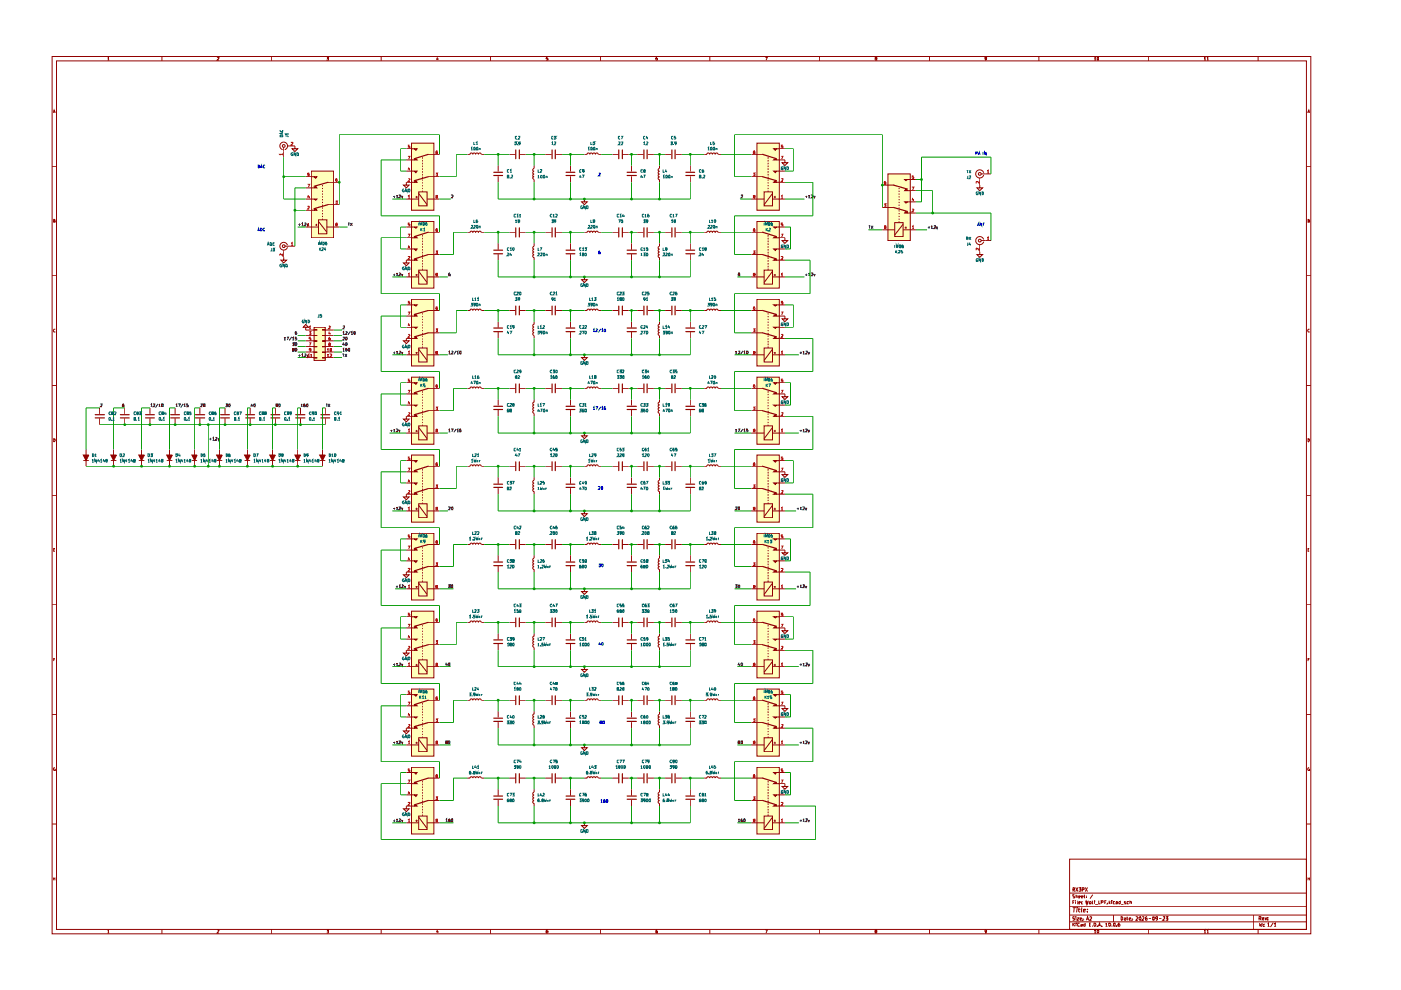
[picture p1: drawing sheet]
<svg xmlns="http://www.w3.org/2000/svg" width="297mm" height="210mm" viewBox="0 0 297 210" stroke-linecap="round" stroke-linejoin="round" font-family="sans-serif">
<g fill="none" stroke="#910000" stroke-width=".21">
<path d="M11 12h266.9v186h-266.9zM12 12.9h265v184.2h-265zM22.8 12.3l.2-.2v.6M22.8 12.7h.4M34.3 12v.9M46.1 12.2l.3-.1v.2l-.4 .4h.4M57.5 12v.9M69.3 12.1h.3l-.1 .3h.1v.3h-.3M80.8 12v.9M92.8 12.1l-.2 .5h.3M92.8 12.3v.4M104 12v.9"/>
<path d="M116.1 12.1h-.2l-.1 .3h.3l.1 .3h-.4M127.3 12v.9M139.3 12.1h-.2v.6h.3v-.3l-.3 .1M150.5 12v.9M162.3 12.1h.4l-.3 .6M173.8 12v.9M185.6 12.4v-.3h.3v.3l-.4 .1 .1 .2h.3l-.1-.3M197.1 12v.9M209.2 12.4l-.4 .1v-.4l.4 .1-.1 .5h-.3M220.3 12v.9M232 12.3l.2-.2v.6M232 12.7h.4"/>
<path d="M232.6 12.2h.4l-.1 .5h-.3zM243.5 12v.9M255.3 12.3l.2-.2v.6M255.3 12.7h.4M255.9 12.3l.2-.2v.6M255.9 12.7h.3M266.7 12v.9M11 35.3h1M11.3 23.9l.2-.6 .2 .6M11.4 23.7h.2M277 35.3h.9M277.2 23.9l.3-.6 .2 .6"/>
<path d="M277.3 23.7h.3M11 58.5h1M11.4 46.9l.2-.1v-.3h-.2v.6l.3-.1-.1-.1M277 58.5h.9M277.3 46.9l.3-.1-.1-.3h-.2v.6l.4-.1-.2-.1M11.7 69.8h-.2l-.2 .3 .2 .3 .2-.1M277.7 69.8h-.3l-.2 .3 .2 .3 .3-.1M11 81.7h1M11.4 93l.3 .3-.2 .4zM277 81.7h.9M277.3 93l.4 .3-.3 .4zM11 105h1"/>
<path d="M11.4 116.5h.2M11.6 116.3h-.2v.6h.2M277 105h.9M277.3 116.5h.2M277.6 116.3h-.3v.6h.3M11 128.2h1M11.4 139.8h.2M11.6 139.6h-.2v.6M277 128.2h.9M277.3 139.8h.3M277.7 139.6h-.4v.6M11 151.5h1"/>
<path d="M277 151.5h.9M11 174.7h1M11.6 162.8h-.1l-.2 .3 .2 .3h.2v-.3h-.1M277 174.7h.9M277.6 162.8l-.3 .1-.1 .2 .2 .3h.3v-.3h-.2M11.3 186.1v.5M11.3 186.3h.3M11.6 186.1v.5M22.8 197.3l.2-.2v.7M22.8 197.8h.4M34.3 197.1v.9M46.1 197.2l.2-.1 .1 .2-.4 .5h.4"/>
<path d="M57.5 197.1v.9M69.3 197.1h.3l-.1 .3h.1v.3h-.3M80.8 197.1v.9M92.8 197.1l-.2 .5h.3M92.8 197.4v.4M104 197.1v.9M116.1 197.1h-.2l-.1 .4 .3-.1 .1 .3-.2 .1-.2-.1M127.3 197.1v.9M139.3 197.1l-.2 .2v.4l.2 .1 .1-.3h-.3M150.5 197.1v.9M162.3 197.1h.4l-.3 .7M173.8 197.1v.9"/>
<path d="M185.6 197.4v-.3l.3 .1v.2l-.4 .1 .1 .3 .3-.1-.1-.3M197.1 197.1v.9M209.2 197.4l-.2 .2-.2-.1 .1-.4a.35 .35 0 0 1 .2 .4 .35 .35 0 0 1-.3 .3M220.3 197.1v.9M226.8 182.2h50.2v14.9h-50.2zM226.8 195.5h50.2M226.8 194h50.2M226.8 192.2h50.2M226.8 189.4h50.2M227.5 195.7v.7M227.5 191.3h.2M227.5 188.6h.3v-.4h-.3v.8"/>
<path d="M227.5 192.4h.6M227.5 196l.4 .4M227.6 188.6l.2 .4M227.8 192.4l-.1 1M227.8 194.4h-.3v.3l.3 .1-.1 .3-.2-.1M227.8 191h-.3v.6M227.8 189.7h-.3v.2l.3 .2v.3h-.3M227.9 195.7l-.4 .3M228 191v.1M228 191.1v.5M228.1 188.2l.4 .8M228.1 195.7v.1"/>
<path d="M228.1 194.4h.1M228.1 189.9h.3v.5M228.1 189.7v.7M228.1 194.6v.5M228.1 196v.4M228.3 192.4v.1M228.3 192.8v.6M228.4 194.6h.3l-.3 .5h.3M228.4 191l.1 .6M228.5 188.2l-.4 .8M228.6 192.8h.4M228.7 191.4l.4-.1-.1-.2-.3 .1v.4h.3"/>
<path d="M228.7 190.1l.4-.1-.4-.1v.5h.3M228.8 192.4l-.1 .8 .2 .2M228.8 188.2h.4l-.3 .4h.3v.3h-.4M228.9 195.8l-.3-.1-.1 .2 .1 .5 .3-.1M229 194.9l.3-.1-.1-.2-.2 .1v.3h.3M229.2 196h.3v.4h-.3v-.3l.3-.1M229.3 191.6h.1M229.3 191.2v.1M229.3 190.1h.4l-.1-.2h-.3v.5h.3M229.4 192.4v1M229.4 188.6h.4l.1-.3-.5-.1v.8M229.6 195v.1"/>
<path d="M229.6 194.7h.1M229.7 193h.4v-.2l-.4 .1v.4h.3M229.8 189.9h.3M229.9 189.7v.6l.2 .1M230.1 195.7v.7h-.3l-.1-.4h.4M230.1 188.2l.4 .8M230.2 191l.1 .6 .1-.5 .2 .5 .2-.6M230.3 195.1l.3-.7 .2 .7M230.3 190.3v.1M230.3 189.9v.1M230.4 194.9h.4M230.5 193.3v.1"/>
<path d="M230.5 192.8v.1M230.5 188.2l-.4 .8M231 194.4h.4v.3l-.4 .4h.4M231 191.2l.2-.1 .2 .2-.1 .3h-.3zM231 196h.2M231.3 195.7h-.3v.7h.3M231.6 196.3v.1M231.6 191v.6h.2M231.7 189.7l-.6 .8M231.9 195.7h.3l.2 .3-.2 .4h-.3zM231.9 191.1h.3M232 197.3l.2-.2v.7"/>
<path d="M232 197.8h.4M232.2 191h-.2v.6M232.2 191.7h.6M232.6 196.3v.1M232.8 197.1l.2 .2v.4l-.2 .1-.2-.1v-.4zM232.9 196.4l.2-.7 .2 .7M233 191v.6h.3M233 196.2h.3M233.5 191.3h.3l.1-.2-.4-.1v.6M233.6 196.3v.1M234.2 191.3h.2M234.4 195.9l.2-.2v.7"/>
<path d="M234.4 196.4h.4M234.6 191h-.4v.6M234.8 191.6h.1M235.1 195.8l.1-.1a.34 .34 0 0 1 .3 .3 .34 .34 0 0 1-.3 .4zM235.2 191v.6M235.2 191.4l.2 .2M235.4 191.1l-.2 .4M235.7 191v.1M235.7 191.1v.5M235.8 196.3v.1M236.1 195.8h.3l-.1 .6-.2-.1zM236.1 194v1.5"/>
<path d="M236.3 191.2h-.3v.4h.3M236.6 191.2l.3-.1v.2v.3h-.3v-.2l.3-.1M236.8 196.3v.1M237.4 195.7l-.4 .3 .1 .4h.3v-.4h-.4M237.5 191v.6h-.2l-.1-.3 .2-.2 .1 .1M237.7 194.4l.3 .1v.4l-.1 .2h-.2zM237.7 191.7h.5M238.4 194.7h.3v.4M238.6 191.2l-.1-.1-.1 .3 .3 .2h-.3M238.7 194.8l-.3 .1 .1 .2 .2-.1M238.9 194.6h.2M239 194.4v.5l.1 .2"/>
<path d="M239.3 191.2h-.3v.4h.3M239.4 194.9l.3-.1-.1-.2-.2 .1v.3h.2M239.6 191.2l.2-.1 .1 .5M239.6 191v.6M240 195v.1M240 194.7h.1M240.8 194.4h.3l.2 .1-.5 .6h.5M241.7 194.4h.1a.45 .45 0 0 1-.1 .7l-.2-.2v-.4zM242.2 194.4h.2l.1 .3-.4 .4h.4M243.2 194.4l-.3 .1v.5l.2 .1 .1-.4-.3 .1M243.5 197.1v.9M243.5 194.8h.6"/>
<path d="M244.4 194.4h.3v.6l-.1 .1-.2-.1zM245.4 194.7l-.3 .1-.1-.3 .2-.1h.2v.5l-.3 .2M245.7 194.8h.6M246.6 194.4h.2l.1 .3-.4 .4h.4M247.2 194.4h.4l-.2 .3h.2v.3h-.4M255.3 197.3l.2-.2v.7M255.3 197.8h.4M255.9 197.3l.2-.2v.7M255.9 197.8h.3M265.8 194v3.1M266.7 197.1v.9M267 194.7l.4-.1v-.2l-.4-.1v.8"/>
<path d="M267 195.7v.7M267.1 194.7l.3 .4M267.6 195.7v.7h-.3v-.4h.3M267.6 194.8l.4-.1v-.1h-.4l.1 .5 .3-.1M267.9 196.3v.1M267.9 196h.1M268.2 194.6l.2 .5 .2-.5M268.8 195.9l.1-.2v.7M268.8 196.4h.4M268.8 195v.1M268.8 194.6h.1M270 195.6l-.6 1"/>
<path d="M270.1 195.9l.3-.2v.7M270.1 196.4h.5M277.3 186.3h.4M277.3 186.1v.5M277.7 186.1v.5"/>
</g>
<g fill="#ffb">
<path d="M160.5 96.5h4.7v14.2h-4.7z"/>
<path d="M160.5 113.1h4.7v14.1h-4.7z"/>
<path d="M160.5 129.6h4.7v14.1h-4.7z"/>
<path d="M160.5 146.1h4.7v14.2h-4.7z"/>
<path d="M160.5 162.7h4.7v14.1h-4.7z"/>
<path d="M87.2 162.7h4.8v14.1h-4.8z"/>
<path d="M66.6 69.4h2.4v7h-2.4z"/>
<path d="M66 36.3h4.7v14.1h-4.7z"/>
<path d="M160.5 46.9h4.7v14.2h-4.7z"/>
<path d="M160.5 30.4h4.7v14.2h-4.7z"/>
<path d="M188.3 36.9h4.7v14.1h-4.7z"/>
<path d="M160.5 63.5h4.7v14.1h-4.7z"/>
<path d="M160.5 80h4.7v14.2h-4.7z"/>
<path d="M87.2 96.5h4.8v14.2h-4.8z"/>
<path d="M87.2 80h4.8v14.2h-4.8z"/>
<path d="M87.2 63.5h4.8v14.1h-4.8z"/>
<path d="M87.2 30.4h4.8v14.2h-4.8z"/>
<path d="M87.2 46.9h4.8v14.2h-4.8z"/>
<path d="M87.2 113.1h4.8v14.1h-4.8z"/>
<path d="M87.2 146.1h4.8v14.2h-4.8z"/>
<path d="M87.2 129.6h4.8v14.1h-4.8z"/>
</g>
<g fill="none" stroke="#0f0f0f" stroke-width=".21">
<path d="M155.9 107.6l.4-.1v.2l-.4 .4h.4M156.5 107.6h.3v.5l-.3-.1zM169 107.8h.4M169.2 107.7v.4M169.6 107.7l.2-.2v.6M169.6 108.1h.4M170.2 107.6h.4l-.4 .5h.4M170.7 107.7l.2 .4 .2-.4M169 124.4h.4M169.2 124.2v.4M169.6 124.2l.2-.2v.6M169.6 124.6h.4"/>
<path d="M170.2 124.1h.4l-.4 .5h.4M170.7 124.2l.2 .4 .2-.4"/>
</g>
<g fill="none" stroke="#910000" stroke-width=".21">
<path d="M160.5 96.5h4.7v14.2h-4.7zM149.3 115.4h.6M149.9 115.4l.3-.3 .3 .3 .2-.3 .3 .3 .3-.3 .3 .3 .3-.3 .3 .3M152.3 115.4h.6M160.5 108.3h1.5M162 106.8h1.8v3h-1.8zM162.9 104.8v.3M162.9 105.4v.3M162.9 106v.2M162.9 106.6v.2M163.8 107.1l-1.8 2.4M163.8 108.3h1.4"/>
<path d="M141 132h1.3M143.3 132h1.3M149.3 132h.6M149.9 132l.3-.3 .3 .3 .2-.3 .3 .3 .3-.3 .3 .3 .3-.3 .3 .3M152.3 132h.6"/>
</g>
<path d="M142.5 131v1.9M143.1 131v1.9" fill="none" stroke="#910000" stroke-width=".25"/>
<path d="M164 104.8l.4-.3 .2 .3h.6z" fill="#910000"/>
<path d="M160.5 103.6h1.2M162.9 100v.4M162.9 100.6v.4M162.9 101.2v.4M162.9 101.8v.4M162.9 102.4v.3M162.9 103v.3M162.9 103.6v.3M162.9 104.2v.3M164.6 104.8l-.2-.3-.4 .3h1.2M164.6 102.4l-.2 .3-.4-.3h1.2" fill="none" stroke="#910000" stroke-width=".21"/>
<path d="M161.7 103.6l2.9 .9" fill="none" stroke="#910000" stroke-width=".25"/>
<path d="M164 100l.4-.2 .2 .2h.6z" fill="#910000"/>
<g fill="none" stroke="#910000" stroke-width=".21">
<path d="M159.3 98.8h2.4M162.9 99.4v.4M164.6 97.7l-.2 .3-.4-.3h2.4M159.3 108.3h1.2M159.3 103.6h1.2M160.5 113.1h4.7v14.1h-4.7zM164 107.9h.5M164.3 107.7v.5M164.6 100l-.2-.2-.4 .2h2.4v.6h.6l-.6 .6-.6-.6h.6M165.2 108.3h1.2M165.2 104.8h1.2M165.2 102.4h1.2"/>
<path d="M166.4 116.6v.6h.6l-.6 .5-.6-.5h.6M160.5 124.8h1.5M162 123.4h1.8v3h-1.8zM162.9 121.3v.3M162.9 121.9v.3M162.9 122.5v.3M162.9 123.1v.3M163.8 123.7l-1.8 2.3M163.8 124.8h1.4M166.4 133.1v.6h.6l-.6 .6-.6-.6h.6"/>
</g>
<path d="M161.7 98.8l2.9 1" fill="none" stroke="#910000" stroke-width=".25"/>
<path d="M160.1 98.1l-.4 .2 .1 .4h.3v-.4l-.4 .1M165.7 99.3h.3l-.3 .6M166 96.9h-.3v.3h.3l-.1 .3-.2-.1M159.7 102.8h.4l-.2 .3h.2v.3l-.4-.1M159.9 107.8l-.2-.1 .4-.1v.1l-.4 .2 .2 .3 .2-.1-.1-.3M165.7 107.7l.1-.1v.6M165.7 104h.3v.3l-.3 .3h.3M165.7 108.2h.3M165.8 101.6l-.1 .5h.3M165.9 101.8v.4" fill="none" stroke="#b90000" stroke-width=".21"/>
<path d="M155.9 124h.4l-.2 .2h.2v.4h-.4M156.7 124l.1 .2v.3l-.2 .1-.1-.4z" fill="none" stroke="#0f0f0f" stroke-width=".21"/>
<path d="M164 121.3l.4-.3 .2 .3h.6z" fill="#910000"/>
<path d="M162.9 116.6v.3M162.9 117.2v.3M162.9 117.7v.4M162.9 118.3v.4M162.9 118.9v.4M162.9 119.5v.3M164.6 118.9l-.2 .4-.4-.4h1.2M160.5 120.1h1.2M162.9 120.1v.3M162.9 120.7v.3M164.6 121.3l-.2-.3-.4 .3h1.2" fill="none" stroke="#910000" stroke-width=".21"/>
<path d="M161.7 120.1l2.9 .9" fill="none" stroke="#910000" stroke-width=".25"/>
<path d="M164 116.6l.4-.3 .2 .3h.6z" fill="#910000"/>
<g fill="none" stroke="#910000" stroke-width=".21">
<path d="M159.3 115.4h2.4M162.9 116v.3M164.6 116.6l-.2-.3-.4 .3h2.4M164.6 114.3l-.2 .2-.4-.2h2.4M165.2 118.9h1.2M159.3 124.8h1.2M159.3 120.1h1.2M160.5 129.6h4.7v14.1h-4.7zM162 139.9h1.8v3h-1.8zM162.9 137.9v.2M162.9 138.5v.2M162.9 139.1v.2"/>
<path d="M162.9 139.7v.2M164 124.4h.5M164.3 124.2v.5M165.2 124.8h1.2M165.2 121.3h1.2M160.5 141.4h1.5M163.8 140.3l-1.8 2.2M163.8 141.4h1.4M149.3 165h.6M149.9 165l.3-.3 .3 .3 .2-.3 .3 .3 .3-.3 .3 .3 .3-.3 .3 .3M152.3 165h.6"/>
</g>
<path d="M161.7 115.4l2.9 .9" fill="none" stroke="#910000" stroke-width=".25"/>
<path d="M159.7 119.3h.4l-.2 .3h.2v.3l-.4-.1M160.1 114.6l-.4 .3 .1 .3h.3v-.3h-.4M165.7 115.8h.3l-.3 .6M165.8 118.2l-.1 .4h.3M165.9 118.4v.3M166 113.4h-.3v.3h.3v.3h-.3M159.9 124.3l-.2-.1 .4-.1v.2l-.4 .1 .1 .3h.3l-.1-.4M165.7 124.2l.1-.1v.6M165.7 120.6h.3l-.3 .5h.3M165.7 124.7h.3" fill="none" stroke="#b90000" stroke-width=".21"/>
<path d="M169.5 140.9h.5M169.8 140.7v.5M170.2 140.8l.2-.2v.6M170.2 141.2h.4M170.8 140.6h.4v.2l-.4 .4h.4M171.3 140.8l.2 .4 .2-.4" fill="none" stroke="#0f0f0f" stroke-width=".21"/>
<path d="M164 137.9l.4-.4 .2 .4h.6z" fill="#910000"/>
<path d="M160.5 136.7h1.2M162.9 133.1v.3M162.9 133.7v.3M162.9 134.3v.3M162.9 134.9v.3M162.9 135.5v.3M162.9 136.1v.3M162.9 136.7v.2M162.9 137.3v.2M164.6 137.9l-.2-.4-.4 .4h1.2M164.6 135.5l-.2 .3-.4-.3h1.2" fill="none" stroke="#910000" stroke-width=".21"/>
<path d="M161.7 136.7l2.9 .8" fill="none" stroke="#910000" stroke-width=".25"/>
<path d="M164.4 132.8l.2 .3h.6h-1.2z" fill="#910000"/>
<g fill="none" stroke="#910000" stroke-width=".21">
<path d="M159.3 132h2.4M159.3 136.7h1.2M162.9 132.5v.3M164.6 133.1l-.2-.3-.4 .3h2.4M164.6 130.8l-.2 .2-.4-.2h2.4M165.2 137.9h1.2M165.2 135.5h1.2M159.3 141.4h1.2M160.5 146.1h4.7v14.2h-4.7zM160.5 157.9h1.5M162 156.4h1.8v3h-1.8zM162.9 154.4v.2"/>
<path d="M162.9 155v.2M162.9 155.6v.2M162.9 156.2v.2M163.8 156.8l-1.8 2.3M163.8 157.9h1.4M164 141h.5M164.3 140.8v.4M165.2 141.4h1.2M166.4 149.6v.6h.6l-.6 .6-.6-.6h.6M141 165h1.3M143.3 165h1.3M166.4 166.2v.6h.6l-.6 .5-.6-.5h.6"/>
</g>
<path d="M161.7 132l2.9 .8M142.5 164v2M143.1 164v2" fill="none" stroke="#910000" stroke-width=".25"/>
<path d="M159.7 135.8h.4l-.2 .3h.2v.3h-.4M160.1 131.2h-.3l-.1 .2 .2 .4 .2-.1-.1-.3-.3 .1M165.7 137.1h.3l-.3 .5h.3M165.7 132.4h.3l-.3 .6M165.8 134.7l-.1 .4h.3M165.9 134.9v.4M166 130h-.3v.3l.2-.1 .1 .3h-.3M159.9 140.8h-.2l.3-.2 .1 .2-.4 .2 .1 .2h.3l-.1-.4M165.7 140.8l.1-.2v.6M165.7 141.2h.3" fill="none" stroke="#b90000" stroke-width=".21"/>
<path d="M156.7 157.4l-.2-.2 .3-.1v.3h-.3l.1 .3h.2v-.3M156.7 140.5l-.2 .4h.4M156.8 140.8v.4M157.1 157.2h.3v.5l-.3-.1zM157.1 140.7h.3v.3l-.1 .2-.2-.2zM169.5 157.4h.5M169.8 157.3v.4M170.2 157.3l.2-.2v.6M170.2 157.7h.4M170.8 157.2h.4l-.4 .5h.4M171.3 157.3l.2 .4 .2-.4" fill="none" stroke="#0f0f0f" stroke-width=".21"/>
<path d="M164.4 154.1l.2 .3h.6h-1.2z" fill="#910000"/>
<path d="M160.5 153.2h1.2M162.9 149.6v.4M162.9 150.2v.4M162.9 150.8v.4M162.9 151.4v.3M162.9 152v.3M162.9 152.6v.3M162.9 153.2v.3M162.9 153.8v.3M164.6 154.4l-.2-.3-.4 .3h1.2M164.6 152l-.2 .3-.4-.3h1.2" fill="none" stroke="#910000" stroke-width=".21"/>
<path d="M161.7 153.2l2.9 .9" fill="none" stroke="#910000" stroke-width=".25"/>
<path d="M164 149.6l.4-.2 .2 .2h.6z" fill="#910000"/>
<g fill="none" stroke="#910000" stroke-width=".21">
<path d="M133.9 134.3v1.3M133.9 136.5v1.4M135.1 132h1.3M137.4 132h1.2M139.8 134.3v.6l-.3 .3 .3 .3-.3 .3 .3 .3-.3 .3 .3 .3-.3 .2 .3 .3M139.8 137.3v.6M146.3 134.3v1.3M146.3 136.5v1.4M133.9 150.8v1.3M133.9 153.1v1.3M135.1 148.5h1.3M137.4 148.5h1.2"/>
<path d="M139.8 152l-.3 .3 .3 .3-.3 .3 .3 .3-.3 .3 .3 .3M139.8 151.5l-.3 .3 .3 .3M139.8 150.8v.6M139.8 153.8v.6M141 148.5h1.3M143.3 148.5h1.3M146.3 150.8v1.3M146.3 153.1v1.3M149.3 148.5h.6M149.9 148.5l.3-.3 .3 .3 .2-.3 .3 .3 .3-.3 .3 .3 .3-.3 .3 .3M152.3 148.5h.6M159.3 148.5h2.4"/>
<path d="M159.3 157.9h1.2M159.3 153.2h1.2M162.9 149.1v.3M164 157.5h.5M164.3 157.3v.4M164.6 149.6l-.2-.2-.4 .2h2.4M164.6 147.3l-.2 .3-.4-.3h2.4M165.2 157.9h1.2M165.2 154.4h1.2M165.2 152h1.2M105.6 167.3v1.4M105.6 169.6v1.3"/>
<path d="M133.9 167.3v1.4M133.9 169.6v1.3M135.1 165h1.3M137.4 165h1.2M160.5 162.7h4.7v14.1h-4.7zM160.5 174.5h1.5M162 173h1.8v2.9h-1.8zM162.9 170.9v.3M162.9 171.5v.3M162.9 172.1v.3M162.9 172.7v.3M163.8 173.3l-1.8 2.3"/>
<path d="M163.8 174.5h1.4"/>
</g>
<g fill="none" stroke="#910000" stroke-width=".25">
<path d="M133 135.7h1.9M133 136.4h1.9M136.5 131v1.9M137.2 131v1.9M145.4 135.7h1.9M145.4 136.4h1.9M133 152.3h1.9M133 153h1.9M136.5 147.5v1.9M137.2 147.5v1.9M142.5 147.5v1.9M143.1 147.5v1.9"/>
<path d="M145.4 152.3h1.9M145.4 153h1.9M161.7 148.5l2.9 .9M104.7 168.8h1.9M104.7 169.5h1.9M133 168.8h1.9M133 169.5h1.9M136.5 164v2M137.2 164v2"/>
</g>
<path d="M159.7 152.4h.4l-.2 .2 .2 .1v.3h-.4M159.9 157.4l-.2-.1 .3-.2 .1 .3-.4 .1 .1 .2h.3l-.1-.3M160.1 147.7l-.4 .3 .1 .3h.3v-.3h-.4M165.7 157.3l.1-.2v.6M165.7 153.6h.3v.3l-.3 .3h.3M165.7 148.9h.3l-.3 .6M165.7 157.7h.3M165.8 151.2l-.1 .4h.3M165.9 151.4v.4M166 146.5h-.3v.3h.3l-.1 .3-.2-.1" fill="none" stroke="#b90000" stroke-width=".21"/>
<g fill="none" stroke="#0f0f0f" stroke-width=".21">
<path d="M94.5 173.8l.2-.2v.6M94.5 174.2h.4M95.4 173.6l-.3 .2v.4l.4-.1-.1-.2h-.3M95.8 173.6l.2 .1v.5h-.3l-.1-.2zM156.5 173.8l.2-.2v.6M156.5 174.2h.3M157.4 173.6l-.3 .2v.4h.3v-.3h-.3M157.8 173.6l.2 .3-.1 .3h-.2zM169.5 174h.5M169.8 173.8v.4M170.2 173.8l.2-.2v.6M170.2 174.2h.4"/>
<path d="M170.8 173.7h.4l-.4 .5h.4M171.3 173.9l.2 .3 .2-.3"/>
</g>
<path d="M164 170.9l.4-.3 .2 .3h.6z" fill="#910000"/>
<path d="M160.5 169.7h1.2M162.9 166.2v.3M162.9 166.8v.3M162.9 167.3v.4M162.9 167.9v.4M162.9 168.5v.4M162.9 169.1v.4M162.9 169.7v.4M162.9 170.3v.3M164.6 170.9l-.2-.3-.4 .3h1.2M164.6 168.5l-.2 .4-.4-.4h1.2" fill="none" stroke="#910000" stroke-width=".21"/>
<path d="M161.7 169.7l2.9 .9" fill="none" stroke="#910000" stroke-width=".25"/>
<path d="M164 166.2l.4-.3 .2 .3h.6z" fill="#910000"/>
<g fill="none" stroke="#910000" stroke-width=".21">
<path d="M86.1 170.9v.6h.6l-.6 .6-.5-.6h.5M87.2 162.7h4.8v14.1h-4.8zM87.2 174.5h1.6M88.8 173h1.8v2.9h-1.8zM88.8 173.3l1.8 2.3M89.6 170.9v.3M89.6 171.5v.3M89.6 172.1v.3M89.6 172.7v.3M90.6 174.5h1.4M159.3 165h2.4M159.3 174.5h1.2"/>
<path d="M159.3 169.7h1.2M162.9 165.6v.3M164 174h.5M164.3 173.8v.5M164.6 166.2l-.2-.3-.4 .3h2.4M164.6 163.8l-.2 .3-.4-.3h2.4M165.2 174.5h1.2M165.2 170.9h1.2M165.2 168.5h1.2"/>
</g>
<path d="M161.7 165l2.9 .9" fill="none" stroke="#910000" stroke-width=".25"/>
<path d="M159.7 169h.4l-.2 .2h.2v.3h-.4M159.9 173.9l-.2-.1 .4-.1v.2l-.4 .1 .2 .3 .2-.1-.1-.3M160.1 164.2l-.4 .3 .1 .3h.3v-.3h-.4M165.7 173.9l.1-.2v.6M165.7 170.2h.3l-.3 .5h.3M165.7 165.4h.3l-.3 .6M165.7 174.3h.3M165.8 167.8l-.1 .4h.3M165.9 167.9v.5M166 163h-.3v.4h.3v.2h-.3" fill="none" stroke="#b90000" stroke-width=".21"/>
<path d="M83.4 174h.4M83.6 173.8v.4M84 173.8l.2-.2v.6M84 174.2h.4M84.6 173.7l.2-.1 .2 .2-.5 .4h.5M85.1 173.9l.2 .3 .1-.3" fill="none" stroke="#0f0f0f" stroke-width=".21"/>
<path d="M87.2 170.9h.6l.4-.3 .2 .3z" fill="#910000"/>
<path d="M87.2 170.9h1.2l-.2-.3-.4 .3M87.2 168.5h1.2l-.2 .4-.4-.4M89.6 166.2v.3M89.6 166.8v.3M89.6 167.3v.4M89.6 167.9v.4M89.6 168.5v.4M89.6 169.1v.4M89.6 169.7v.4M89.6 170.3v.3M90.8 169.7h1.2" fill="none" stroke="#910000" stroke-width=".21"/>
<path d="M90.8 169.7l-3 .9" fill="none" stroke="#910000" stroke-width=".25"/>
<path d="M87.2 166.2h.6l.4-.3 .2 .3z" fill="#910000"/>
<g fill="none" stroke="#910000" stroke-width=".21">
<path d="M53 86.5v1.3M53 88.7v1.3M133.9 117.7v1.4M139.8 119l-.3 .3 .3 .2-.3 .3 .3 .3-.3 .3 .3 .3M139.8 118.4l-.2 .3 .2 .2M139.8 101.9l-.3 .3 .3 .2-.3 .3 .3 .3-.3 .3 .3 .3-.3 .3 .3 .3v.6M139.8 101.2v.6M139.8 117.7v.6M141 115.4h1.3M143.3 115.4h1.3M146.3 101.2v1.4M146.3 103.5v1.3"/>
<path d="M146.3 117.7v1.4M133.9 120v1.3M139.8 120.7v.6M146.3 120v1.3M86.1 166.2h2.3l-.2-.3-.4 .3M86.1 163.8h2.3l-.2 .3-.4-.3M86.1 174.5h1.1M86.1 170.9h1.1M86.1 168.5h1.1M88.1 174h.5M88.3 173.8v.5M89.6 165.6v.3"/>
<path d="M90.8 165h2.4M92 174.5h1.2M92 169.7h1.2M113.2 168l-.3 .3 .3 .3-.3 .3 .3 .3-.3 .3 .3 .3-.3 .3 .3 .2M113.2 167.3v.6M113.2 170.3v.6M120.9 167.3v1.4M120.9 169.6v1.3M123.9 174.5v.5h.6l-.6 .6-.6-.6h.6M139.8 168l-.3 .3 .3 .3-.3 .3 .3 .3-.3 .3 .3 .3-.3 .3 .3 .2M139.8 167.3v.6M139.8 170.3v.6"/>
<path d="M146.3 167.3v1.4M146.3 169.6v1.3"/>
</g>
<g fill="none" stroke="#910000" stroke-width=".25">
<path d="M52.1 87.9h1.9M52.1 88.6h1.9M133 119.2h1.9M133 119.9h1.9M142.5 114.4v2M143.1 114.4v2M145.4 119.2h1.9M145.4 119.9h1.9M145.4 102.7h1.9M145.4 103.3h1.9M90.8 165l-3 .9M120 168.8h1.9"/>
<path d="M120 169.5h1.9M145.4 168.8h1.9M145.4 169.5h1.9"/>
</g>
<path d="M86.5 165.4h.4l-.2 .6M86.6 173.9l.1-.2v.6M86.6 170.2l.2-.1 .1 .2-.4 .4h.4M86.6 174.3h.3M86.7 167.8l-.1 .4h.3M86.8 163h-.2v.4l.2-.1 .1 .2-.3 .1M86.8 167.9v.5M92.4 169h.4l-.2 .2h.2v.3h-.4M92.6 173.9l-.2-.1 .4-.1v.2l-.4 .1 .2 .3 .2-.1-.1-.3M92.8 164.2l-.4 .3 .1 .3h.3v-.3h-.4" fill="none" stroke="#b90000" stroke-width=".21"/>
<path d="M53.4 85.6l-.2 .5h.4M53.5 85.8v.4M53.9 85.6h.2v.3v.3l-.3-.1z" fill="none" stroke="#0f0f0f" stroke-width=".21"/>
<path d="M51.9 96.5h1.1l-.5 1.2z" fill="#910000"/>
<path d="M51.9 96.5h1.1l-.5 1.2zM51.9 97.7h1.1M52.5 95.3v3.5M69 86.5v1.3M69 88.7v1.3" fill="none" stroke="#910000" stroke-width=".21"/>
<path d="M63.8 85.8l.2-.2v.6M63.8 86.2h.3M64.6 85.6h-.1l-.1 .5h.3v-.2l-.3 .1M65.1 85.6h.1l.1 .3-.1 .3-.2-.1zM69.1 85.6h.3M69.3 85.6v.6M69.6 85.6l.4 .6M70 85.6l-.4 .6" fill="none" stroke="#0f0f0f" stroke-width=".21"/>
<path d="M68 87.9h1.9M68 88.6h1.9" fill="none" stroke="#910000" stroke-width=".25"/>
<path d="M57.2 96.5h1.2l-.6 1.2z" fill="#910000"/>
<path d="M57.2 96.5h1.2l-.6 1.2zM57.2 97.7h1.2M57.8 95.3v3.5" fill="none" stroke="#910000" stroke-width=".21"/>
<path d="M62.5 96.5h1.2l-.6 1.2z" fill="#910000"/>
<path d="M62.5 96.5h1.2l-.6 1.2zM62.5 97.7h1.2M63.1 95.3v3.5" fill="none" stroke="#910000" stroke-width=".21"/>
<path d="M67.8 96.5h1.2l-.6 1.2z" fill="#910000"/>
<g fill="none" stroke="#910000" stroke-width=".21">
<path d="M64.8 69.4h.6l-.6-.6-.5 .6h.5v.6h1.8M64.8 71.2h1.8M64.8 72.3h1.8M64.8 73.4h1.8M64.8 74.6h1.8M64.8 75.8h1.8M66.6 69.4h2.4v7h-2.4zM66.6 69.9l.6 .1zM66.6 71.1l.6 .1zM66.6 72.3h.6zM66.6 73.4l.6 .1zM66.6 74.6l.6 .1z"/>
<path d="M66.6 75.8l.6 .1zM68.4 69.9l.6 .1zM68.4 71.1l.6 .1zM68.4 72.3h.6zM68.4 73.4l.6 .1zM68.4 74.6l.6 .1zM68.4 75.8l.6 .1zM69 70h1.7M69 71.2h1.7M69 72.3h1.7M69 73.4h1.7M69 74.6h1.7"/>
<path d="M69 75.8h1.7M26.5 86.5v1.3M26.5 88.7v1.3M58.4 86.5v1.3M58.4 88.7v1.3M63.7 86.5v1.3M63.7 88.7v1.3M67.8 96.5h1.2l-.6 1.2zM67.8 97.7h1.2M68.4 95.3v3.5"/>
</g>
<g fill="none" stroke="#0f0f0f" stroke-width=".21">
<path d="M62 72.7h.4l-.2 .2h.2v.3h-.4M62.1 74.1l-.1-.2h.4l-.1 .2h-.3l.1 .4 .3-.1-.1-.3M62.6 72.7a.3 .3 0 0 1 .4 .2 .3 .3 0 0 1-.3 .4zM62.6 73.9a.3 .3 0 0 1 .4 .2 .3 .3 0 0 1-.3 .4zM63.3 75.4h.4M63.5 75.1v.5M64 75.2l.1-.1v.5M64 75.6h.3M64.6 75.1h.2l.1 .1-.4 .4h.4M65.1 75.2l.1 .4 .1-.4M72.6 75.1h.3M72.7 74l.2-.1v.6"/>
<path d="M72.7 74.5h.3M72.8 75.1v.5M72.9 72.6l-.2 .4h.3M72.9 72.9v.4M73.1 75.1l.4 .5M73.3 72.7a.3 .3 0 0 1 .3 .2 .3 .3 0 0 1-.2 .4zM73.5 73.9l-.2 .1v.4l.1 .1 .2-.2-.2-.3-.1 .2M73.5 75.1l-.4 .5M73.9 73.9h.2l-.1 .6-.2-.3zM58.6 85.9l-.1-.3h.3l.1 .2-.4 .1v.3l.4-.1-.2-.2M59.1 85.6l.3 .1-.1 .5h-.2v-.2z"/>
</g>
<path d="M25.5 87.9h1.9M25.5 88.6h1.9M57.4 87.9h1.9M57.4 88.6h1.9M62.7 87.9h1.9M62.7 88.6h1.9" fill="none" stroke="#910000" stroke-width=".25"/>
<g fill="none" stroke="#b90000" stroke-width=".21">
<path d="M65.3 75.2l.2-.1v.5M65.3 75.6h.4M65.6 69.3l.1-.2v.6M65.6 70.3h.3l-.2 .3 .2 .1v.2h-.3M65.6 72.7h.3l-.2 .6M65.6 69.7h.3M65.8 75.2l.2-.1v.5M65.8 75.6h.4M65.9 71.5h-.3v.3h.3v.3h-.3M65.9 74.1l-.3 .1v-.2h.3v.3l-.2 .2M69.4 74l.2-.1v.6M69.4 75.2l.2-.1v.5"/>
<path d="M69.4 74.5h.3M69.4 75.6h.3M69.7 69.2l.2-.1 .2 .2-.5 .4h.5M69.8 70.3l-.1 .4h.4M69.8 72.9l-.1-.1 .2-.1 .2 .2-.4 .1v.3l.4-.1-.2-.3M70 71.5l-.3 .2v.4l.4-.1-.1-.2h-.3M70 74h.3l-.1 .5-.2-.1zM70 75.1h.3l-.3 .5h.3M70 70.6v.3"/>
</g>
<path d="M23.5 96.5h1.2l-.6 1.2z" fill="#910000"/>
<path d="M23.5 96.5h1.2l-.6 1.2zM23.5 97.7h1.2M24.1 95.3v3.5" fill="none" stroke="#910000" stroke-width=".21"/>
<path d="M17.7 96.5h1.1l-.6 1.2z" fill="#910000"/>
<path d="M17.7 96.5h1.1l-.6 1.2zM17.7 97.7h1.1M18.2 95.3v3.5" fill="none" stroke="#910000" stroke-width=".21"/>
<path d="M29.4 96.5h1.2l-.6 1.2z" fill="#910000"/>
<path d="M29.4 96.5h1.2l-.6 1.2zM29.4 97.7h1.2M30 95.3v3.5" fill="none" stroke="#910000" stroke-width=".21"/>
<path d="M35.3 96.5h1.2l-.6 1.2z" fill="#910000"/>
<g fill="none" stroke="#910000" stroke-width=".21">
<path d="M60 30.7h.4v.5h-.4zM60.2 31.2v2.1M60.4 31.7a.82 .82 0 0 0 .4-1.2 .82 .82 0 0 0-1.3 0 .82 .82 0 0 0 .4 1.2M60.9 30.9h1.6v.6h.6l-.6 .6-.6-.6h.6M66 36.3h4.7v14.1h-4.7zM59.3 52.2a.82 .82 0 0 0 .7 .8 .82 .82 0 0 0 .9-.6M60 52h.4v.4h-.4zM60.2 53v2.2h.5l-.5 .6-.6-.6h.6M60.3 52.2h2.2M60.9 52a.81 .81 0 0 0-.9-.6 .81 .81 0 0 0-.7 .8M66 48.1h1.5M67.5 46.6h1.8v3h-1.8z"/>
<path d="M67.5 46.9l1.8 2.3M68.4 44.6v.2M68.4 45.2v.2M68.4 45.8v.2M68.4 46.4v.2M69.3 48.1h1.4M21.1 86.5v1.3M21.1 88.7v1.3M31.8 86.5v1.3M31.8 88.7v1.3M35.3 96.5h1.2l-.6 1.2zM35.3 97.7h1.2"/>
<path d="M35.9 95.3v3.5"/>
</g>
<g fill="none" stroke="#0f0f0f" stroke-width=".21">
<path d="M63.3 47.6h.4M63.5 47.4v.5M64 47.5l.1-.2v.6M64 47.9h.3M64.6 47.3h.2l.1 .2-.4 .4h.4M65.1 47.5l.1 .4 .1-.4M21.3 85.7l.3-.1v.3l-.3 .3h.3M26.3 85.6l-.3 .3v.2l.3 .1v-.3l-.3 .1M32 85.8l.1-.2v.6M32 86.2h.3M32.5 85.7l.3-.1v.3l-.3 .3h.3M33.5 85.6l-.5 .8"/>
<path d="M33.7 85.8l.1-.2v.6M33.7 86.2h.3M34.2 85.7h.4l-.1 .5-.3-.1z"/>
</g>
<path d="M20.2 87.9h1.9M20.2 88.6h1.9M30.9 87.9h1.8M30.9 88.6h1.8" fill="none" stroke="#910000" stroke-width=".25"/>
<path d="M59.9 32.7h-.6l.2 .2M59.9 32.6v.3M61.8 30.3l.2-.1 .1 .2-.4 .4h.4M59.9 53.8v.4l-.4-.4-.2 .2 .1 .1M61.8 51.6l.1-.2v.6M61.8 52h.3" fill="none" stroke="#b90000" stroke-width=".21"/>
<path d="M66 44.6h.6l.3-.4 .3 .4z" fill="#910000"/>
<path d="M68.4 39.8v.3M66 44.6h1.2l-.3-.4-.3 .4M66 42.2h1.2l-.3 .3-.3-.3M68.4 40.4v.3M68.4 41v.3M68.4 41.6v.3M68.4 42.2v.3M68.4 42.8v.3M68.4 43.4v.2M68.4 44v.2M69.6 43.4h1.1" fill="none" stroke="#910000" stroke-width=".21"/>
<path d="M69.6 43.4l-3 .8" fill="none" stroke="#910000" stroke-width=".25"/>
<path d="M66 39.8h.6l.3-.3 .3 .3z" fill="#910000"/>
<path d="M64.8 39.8h2.4l-.3-.3-.3 .3M64.8 37.5h2.4l-.3 .3-.3-.3M68.4 39.2v.3M69.6 38.7h2.3M64.8 48.1h1.2M64.8 44.6h1.2M64.8 42.2h1.2M66.8 47.7h.5M67.1 47.5v.4M70.7 48.1h1.2M70.7 43.4h1.2" fill="none" stroke="#910000" stroke-width=".21"/>
<path d="M69.6 38.7l-3 .8" fill="none" stroke="#910000" stroke-width=".25"/>
<path d="M65.2 39.1h.5l-.3 .6M65.6 36.7h-.3l-.1 .3 .3-.1 .1 .3h-.4M71.5 37.9h-.3v.2l.2 .4v-.4l-.2 .1M65.2 47.5l.2-.2v.6M65.2 43.8h.4l-.4 .5h.4M65.2 47.9h.4M65.4 41.4l-.2 .4h.5M65.6 41.6v.4M71.2 42.6h.3l-.2 .2 .2 .1v.2h-.3M71.3 47.5h-.1l.2-.2 .1 .2-.3 .2v.2h.3l-.1-.4" fill="none" stroke="#b90000" stroke-width=".21"/>
<g fill="none" stroke="#0f0f0f" stroke-width=".21">
<path d="M60.2 71.7l.2-.2v.6M60.2 72.1h.4M60.8 71.5h.4l-.3 .6M61.8 71.4l-.5 .8M62 71.7l.2-.2v.6M62 72.1h.4M62.9 71.5h-.3v.3l.2-.1 .1 .2-.1 .2-.2-.1M62.9 70.3l-.3 .1v.4l.2 .1 .1-.2-.1-.2-.2 .2M72.7 70.5l.2-.2v.6M72.7 71.5h.3v.3l-.3 .3h.3M72.7 69.1h.3v.3l-.3 .3h.3M72.7 70.9h.3"/>
<path d="M73.3 70.3h.2l.1 .2-.4 .4h.4M73.3 71.5a.3 .3 0 0 1 .3 .3 .3 .3 0 0 1-.2 .3zM74.3 70.2l-.5 .8M74.5 70.5l.1-.2v.6M74.5 70.9h.3M75.1 70.3h.2l-.1 .6-.2-.2z"/>
</g>
<path d="M40.7 96.5h1.1l-.5 1.2z" fill="#910000"/>
<path d="M40.7 96.5h1.1l-.5 1.2zM40.7 97.7h1.1M41.3 95.3v3.5" fill="none" stroke="#910000" stroke-width=".21"/>
<path d="M45.9 96.5h1.2l-.6 1.2z" fill="#910000"/>
<g fill="none" stroke="#910000" stroke-width=".21">
<path d="M141 32.7h1.3M143.3 32.7h1.3M146.3 35.1v1.3M146.3 37.4v1.3M149.3 32.7h.6M149.9 32.7l.3-.3 .3 .3 .2-.3 .3 .3 .3-.3 .3 .3 .3-.3 .3 .3M152.3 32.7h.6M146.3 51.6v1.4M146.3 53.9v1.3M149.3 49.2h.6M149.8 49.3l.4-.3 .3 .3M150.4 49.3l.3-.3 .4 .3"/>
<path d="M151 49.3l.3-.3 .4 .3 .2-.3 .3 .3M152.3 49.2h.6M160.5 46.9h4.7v14.2h-4.7zM160.5 58.7h1.5M162 57.3h1.8v2.9h-1.8zM162.9 55.2v.3M162.9 55.8v.3M162.9 56.3v.4M162.9 56.9v.4M163.8 57.5l-1.8 2.4M163.8 58.7h1.4M166.4 50.4v.6h.6l-.6 .6-.6-.6h.6"/>
<path d="M139.8 68.7l-.3 .3 .3 .3-.3 .3 .3 .3-.3 .3 .3 .3-.3 .3 .3 .3M139.8 68.2v.6M139.8 71.2v.6M141 65.8h1.3M143.3 65.8h1.3M146.3 68.2v1.3M146.3 70.4v1.4M37.1 86.5v1.3M37.1 88.7v1.3M42.4 86.5v1.3M42.4 88.7v1.3M45.9 96.5h1.2l-.6 1.2z"/>
<path d="M45.9 97.7h1.2M46.5 95.3v3.5M47.7 86.5v1.3M47.7 88.7v1.3"/>
</g>
<g fill="none" stroke="#0f0f0f" stroke-width=".21">
<path d="M37.3 85.8l.2-.2v.6M37.3 86.2h.3M37.8 85.6h.4l-.2 .6M38.8 85.6l-.5 .8M39 85.8l.2-.2v.6M39 86.2h.3M39.8 85.6h-.2v.3h.2l.1 .2h-.3M42.5 85.7l.4-.1v.3l-.4 .3h.4M43.1 85.7h.4l-.1 .5-.3-.1zM44.4 93.1h.4M44.6 92.8v.5M45.1 92.9l.2-.1v.5"/>
<path d="M45.1 93.3h.3M45.7 92.8h.2l.1 .1-.4 .4h.4M46.2 92.9l.2 .4v-.4M47.9 85.6h.3l-.2 .3h.2v.2h-.3M48.6 85.6h.1l.1 .3-.1 .3-.2-.1z"/>
</g>
<g fill="none" stroke="#910000" stroke-width=".25">
<path d="M142.5 31.8v1.9M143.1 31.8v1.9M145.4 36.5h1.9M145.4 37.2h1.9M145.4 53h1.9M145.4 53.8h1.9M142.5 64.9v1.9M143.1 64.9v1.9M145.4 69.6h1.9M145.4 70.3h1.9M36.2 87.9h1.9M36.2 88.6h1.9"/>
<path d="M41.4 87.9h2M41.4 88.6h2M46.8 87.9h1.8M46.8 88.6h1.8"/>
</g>
<path d="M164 55.2l.4-.3 .2 .3h.6z" fill="#910000"/>
<path d="M160.5 54h1.2M162.9 50.4v.4M162.9 51v.4M162.9 51.6v.3M162.9 52.2v.3M162.9 52.8v.3M162.9 53.4v.3M162.9 54v.3M162.9 54.6v.3M164.6 55.2l-.2-.3-.4 .3h1.2M164.6 52.8l-.2 .3-.4-.3h1.2" fill="none" stroke="#910000" stroke-width=".21"/>
<path d="M161.7 54l2.9 .9" fill="none" stroke="#910000" stroke-width=".25"/>
<path d="M164 50.4l.4-.2 .2 .2h.6z" fill="#910000"/>
<g fill="none" stroke="#910000" stroke-width=".21">
<path d="M160.5 30.4h4.7v14.2h-4.7zM162.9 38.7v.2M162.9 39.2v.3M162.9 39.8v.3M159.3 49.2h2.4M159.3 58.7h1.2M159.3 54h1.2M160.5 42.2h1.5M162 40.7h1.8v2.9h-1.8zM162.9 40.4v.3M162.9 49.8v.4M163.8 41l-1.8 2.4"/>
<path d="M163.8 42.2h1.4M164 58.3h.5M164.3 58.1v.4M164.6 50.4l-.2-.2-.4 .2h2.4M164.6 48.1l-.2 .3-.4-.3h2.4M165.2 58.7h1.2M165.2 55.2h1.2M165.2 52.8h1.2M149.3 65.8h.6M149.9 65.8l.3-.3 .3 .3 .2-.3 .3 .3 .3-.3 .3 .3 .3-.3 .3 .3M152.3 65.8h.6M166.4 67v.6h.6l-.6 .6-.6-.6h.6"/>
</g>
<path d="M161.7 49.2l2.9 1" fill="none" stroke="#910000" stroke-width=".25"/>
<path d="M159.7 53.2h.4l-.2 .3h.2v.3l-.4-.1M159.9 58.2l-.2-.2h.4v.2l-.4 .1 .2 .2h.2l-.1-.3M160.1 48.5l-.4 .2 .1 .4h.3v-.4l-.4 .1M165.7 58.1l.1-.1v.5M165.7 54.5h.3l-.3 .5h.3M165.7 49.7h.3l-.3 .5M165.7 58.5h.3M165.8 52l-.1 .5h.3M165.9 52.2v.4M166 47.3h-.3v.3h.3v.3h-.3" fill="none" stroke="#b90000" stroke-width=".21"/>
<path d="M164 38.7l.4-.4 .2 .4h.6z" fill="#910000"/>
<path d="M160.5 37.5h1.2M162.9 33.9v.3M162.9 34.5v.3M162.9 35.1v.3M162.9 35.7v.3M162.9 36.3v.3M162.9 36.9v.3M162.9 37.5v.3M162.9 38.1v.2M164.6 38.7l-.2-.4-.4 .4h1.2M164.6 36.3l-.2 .3-.4-.3h1.2" fill="none" stroke="#910000" stroke-width=".21"/>
<path d="M161.7 37.5l2.9 .8" fill="none" stroke="#910000" stroke-width=".25"/>
<path d="M164 33.9l.4-.2 .2 .2h.6z" fill="#910000"/>
<g fill="none" stroke="#910000" stroke-width=".21">
<path d="M159.3 32.7h2.4M159.3 37.5h1.2M162.9 33.3v.4M164.6 33.9l-.2-.2-.4 .2h2.4v.6h.6l-.6 .6-.6-.6h.6M164.6 31.5l-.2 .4-.4-.4h2.4M165.2 38.7h1.2M165.2 36.3h1.2M188.3 36.9h4.7v14.1h-4.7zM159.3 42.2h1.2M164 41.8h.5M164.3 41.5v.5M165.2 42.2h1.2"/>
<path d="M188.3 48.7h1.4M189.7 47.2h1.8v3h-1.8zM190.6 45.2v.2M190.6 45.8v.2M190.6 46.4v.2M190.6 46.9v.3M191.5 47.5l-1.8 2.3M191.5 48.7h1.5"/>
</g>
<path d="M161.7 32.7l2.9 1" fill="none" stroke="#910000" stroke-width=".25"/>
<path d="M159.7 36.7h.4l-.2 .2 .2 .1v.2h-.4M160.1 32l-.4 .2 .1 .4h.3v-.4l-.4 .1M165.7 37.9h.3v.2l-.3 .4h.3M165.7 33.1h.3l-.3 .6M165.8 35.5l-.1 .4h.3M165.9 35.7v.4M166 30.8h-.3v.2h.3l-.1 .4-.2-.1M159.9 41.7l-.2-.2 .4-.1v.2l-.4 .2 .2 .2h.2l-.1-.3M165.7 41.6l.1-.2v.6M165.7 42h.3" fill="none" stroke="#b90000" stroke-width=".21"/>
<path d="M184.2 47.9h.3M184.4 47.9v.6M184.7 47.9l.4 .6M185.1 47.9l-.4 .6" fill="none" stroke="#0f0f0f" stroke-width=".21"/>
<path d="M192.1 44.8l.3 .4h.6h-1.2z" fill="#910000"/>
<path d="M188.3 44h1.1M190.6 40.4v.3M190.6 41v.3M190.6 41.6v.3M190.6 42.2v.3M190.6 42.8v.3M190.6 43.4v.2M190.6 44v.2M190.6 44.6v.2M192.4 45.2l-.3-.4-.3 .4h1.2M192.4 42.8l-.3 .3-.3-.3h1.2" fill="none" stroke="#910000" stroke-width=".21"/>
<path d="M189.4 44l3 .8" fill="none" stroke="#910000" stroke-width=".25"/>
<path d="M192.1 40.1l.3 .3h.6h-1.2z" fill="#910000"/>
<g fill="none" stroke="#910000" stroke-width=".21">
<path d="M187.1 39.2h2.3M190.6 39.8v.3M192.4 38.1l-.3 .2-.3-.2h2.4M187.1 48.7h1.2M187.1 44h1.2M191.8 48.3h.4M192.1 48v.5M192.4 40.4l-.3-.3-.3 .3h2.4M193 48.7h1.2M193 45.2h1.2M193 42.8h1.2M160.5 63.5h4.7v14.1h-4.7z"/>
<path d="M160.5 75.2h1.5M162 73.8h1.8v3h-1.8zM162.9 71.8v.2M162.9 72.3v.3M162.9 72.9v.3M162.9 73.4v.4M163.8 74l-1.8 2.4M163.8 75.2h1.4"/>
</g>
<path d="M189.4 39.2l3 .9" fill="none" stroke="#910000" stroke-width=".25"/>
<path d="M187.7 38.5l-.2 .1v.4h.3l-.1-.3-.2 .1M193.3 39.7h.5l-.3 .6M193.7 37.3h-.3v.2h.2l.2 .2-.2 .2-.2-.1M187.5 43.2h.3l-.1 .2 .1 .1v.2h-.3M187.6 48.1l-.1-.1 .2-.1 .1 .2h-.2l-.1 .4h.3l-.1-.4M193.4 48l.2-.1v.6M193.4 44.4l.2-.1 .2 .2-.5 .4h.5M193.4 48.5h.4M193.5 42l-.1 .4h.4M193.7 42.2v.4" fill="none" stroke="#b90000" stroke-width=".21"/>
<path d="M169.5 74.8h.5M169.8 74.5v.6M170.2 74.6l.2-.1v.6M170.2 75.1h.4M170.8 74.5h.4v.2l-.4 .4h.4M171.3 74.6l.2 .5 .2-.5" fill="none" stroke="#0f0f0f" stroke-width=".21"/>
<path d="M164 71.8l.4-.4 .2 .4h.6z" fill="#910000"/>
<path d="M160.5 70.6h1.2M162.9 67v.3M162.9 67.6v.3M162.9 68.2v.3M162.9 68.8v.2M162.9 69.4v.2M162.9 70v.2M162.9 70.6v.2M162.9 71.2v.2M164.6 71.8l-.2-.4-.4 .4h1.2M164.6 69.4l-.2 .2-.4-.2h1.2" fill="none" stroke="#910000" stroke-width=".21"/>
<path d="M161.7 70.6l2.9 .8" fill="none" stroke="#910000" stroke-width=".25"/>
<path d="M164 67l.4-.3 .2 .3h.6z" fill="#910000"/>
<g fill="none" stroke="#910000" stroke-width=".21">
<path d="M207.5 36.7h.4v.4h-.4zM207.7 37.7v2.1h.6l-.6 .6-.6-.6h.6M208 36.9h2.1M208.6 36.6a.87 .87 0 0 0-1.4-.4 .87 .87 0 0 0 0 1.4 .87 .87 0 0 0 1.4-.5M207.5 50.8h.4v.4h-.4zM207.7 51.9v2.1h.6l-.6 .6-.6-.6h.6M208 51h2.1M208.6 50.8a.86 .86 0 0 0-1.4-.5 .86 .86 0 0 0 0 1.4 .86 .86 0 0 0 1.4-.5M159.3 65.8h2.4M159.3 75.2h1.2M159.3 70.6h1.2M160.5 80h4.7v14.2h-4.7z"/>
<path d="M162.9 66.4v.3M164 74.8h.5M164.3 74.6v.5M164.6 67l-.2-.3-.4 .3h2.4M164.6 64.6l-.2 .3-.4-.3h2.4M165.2 75.2h1.2M165.2 71.8h1.2M165.2 69.4h1.2M139.8 84.7v.6l-.3 .3 .3 .3-.3 .2 .3 .3-.3 .3 .3 .3-.3 .3 .3 .3M139.8 87.7v.6M141 98.8h1.3M141 82.3h1.3"/>
<path d="M143.3 98.8h1.3M143.3 82.3h1.3M146.3 84.7v1.3M146.3 86.9v1.4M149.3 98.8h.6M149.3 82.3h.6M149.9 98.8l.3-.2 .3 .2 .2-.2 .3 .2 .3-.2 .3 .2 .3-.2 .3 .2M149.9 82.3l.3-.3 .3 .3 .2-.3 .3 .3 .3-.3 .3 .3 .3-.3 .3 .3M152.3 98.8h.6M152.3 82.3h.6M160.5 91.8h1.5M162 90.3h1.8v3h-1.8z"/>
<path d="M162.9 88.3v.2M162.9 88.9v.2M162.9 89.5v.2M162.9 90v.3M163.8 90.6l-1.8 2.4M163.8 91.8h1.4M166.4 83.5v.6h.6l-.6 .6-.6-.6h.6"/>
</g>
<path d="M161.7 65.8l2.9 .9M142.5 81.4v1.9M142.5 97.9v1.9M143.1 81.4v1.9M143.1 97.9v1.9M145.4 86.1h1.9M145.4 86.8h1.9" fill="none" stroke="#910000" stroke-width=".25"/>
<g fill="none" stroke="#b90000" stroke-width=".21">
<path d="M207.6 38.5v.3l-.5-.3v.3M209.3 36.3l.2-.2v.6M209.3 36.7h.4M207.6 52.6v.4l-.5-.4-.1 .1 .1 .3M209.3 50.4l.2-.2v.6M209.3 50.8h.4M159.7 69.7h.4l-.2 .3h.2v.3h-.4M159.9 74.7l-.2-.2h.4v.2l-.4 .1 .1 .3h.3l-.1-.4M160.1 65.1h-.3l-.1 .2 .2 .4 .2-.1-.1-.4-.3 .2M165.7 74.6l.1-.1v.6M165.7 71h.3l-.3 .5h.3M165.7 66.2h.3l-.3 .6"/>
<path d="M165.7 75.1h.3M165.8 68.5l-.1 .5h.3M165.9 68.8v.3M166 63.9h-.3v.2h.3l-.1 .4-.2-.1"/>
</g>
<g fill="none" stroke="#0f0f0f" stroke-width=".21">
<path d="M156.8 57.9l-.3 .2 .1 .4h.2v-.4l-.3 .1M157.1 41.4h.3v.2l-.3 .4h.3M170.7 58.3h.5M170.7 41.7h.5M171 41.5v.5M171 58v.5M171.4 58l.2-.1v.6M171.4 41.5l.2-.1v.6M171.4 58.5h.3M171.4 42h.3M172 58h.3l-.3 .5h.3M172 41.4h.3l-.3 .6h.3"/>
<path d="M172.5 58.1l.2 .4 .1-.4M172.5 41.5l.2 .5 .1-.5M196.7 48.2h.4M197 48v.5M197.4 48l.2-.1v.6M197.4 48.5h.3M198 47.9h.3v.2l-.3 .4h.3M198.5 48l.2 .5 .1-.5M155.9 74.6l.2-.1v.6M155.9 75.1h.4M156.5 74.5h.3v.2l-.3 .4h.3M157.5 74.4l-.5 .7"/>
<path d="M157.7 74.6l.2-.1v.6M157.7 75.1h.3M158.3 74.5a.3 .3 0 0 1 .3 .2 .3 .3 0 0 1-.2 .4zM155.9 91.1l.2-.1v.6M155.9 91.6h.4M156.5 91h.3l-.2 .6M157.5 91l-.5 .7M157.7 91.1l.2-.1v.6M157.7 91.6h.3M158.5 91h-.2v.2l.2-.1 .1 .3-.1 .2-.2-.1M169.5 91.3h.5M169.8 91.1v.5"/>
<path d="M170.2 91.1l.2-.1v.6M170.2 91.6h.4M170.8 91.1h.4l-.4 .5h.4M171.3 91.1l.2 .5 .2-.5"/>
</g>
<path d="M164.4 87.9l.2 .4h.6h-1.2z" fill="#910000"/>
<path d="M160.5 87.1h1.2M162.9 83.5v.3M162.9 84.1v.3M162.9 84.7v.3M162.9 85.3v.3M162.9 85.9v.2M162.9 86.5v.2M162.9 87.1v.2M162.9 87.7v.2M164.6 88.3l-.2-.4-.4 .4h1.2M164.6 85.9l-.2 .2-.4-.2h1.2" fill="none" stroke="#910000" stroke-width=".21"/>
<path d="M161.7 87.1l2.9 .8" fill="none" stroke="#910000" stroke-width=".25"/>
<path d="M164 83.5l.4-.2 .2 .2h.6z" fill="#910000"/>
<g fill="none" stroke="#910000" stroke-width=".21">
<path d="M139.8 35.7l-.3 .3 .3 .3-.3 .3 .3 .3-.3 .3 .3 .3-.3 .3 .3 .3M139.8 35.1v.6M139.8 38.1v.6M139.8 52.2l-.3 .3 .3 .3-.3 .3 .3 .3-.3 .3 .3 .3-.3 .3 .3 .3M139.8 51.6v.6M139.8 54.6v.6M141 49.2h1.3M143.3 49.2h1.3M108 65.8h1.3M110.2 65.8h1.3M113.2 68.7l-.3 .3 .3 .3-.3 .3 .3 .3-.3 .3 .3 .3-.3 .3 .3 .3M113.2 68.2v.6"/>
<path d="M113.2 71.2v.6M120.9 68.2v1.3M120.9 70.4v1.4M123.9 75.2v.6h.6l-.6 .6-.6-.6h.6M133.9 68.2v1.3M133.9 70.4v1.4M87.2 96.5h4.8v14.2h-4.8zM99.1 98.8h.6M99.7 98.8l.2-.2 .3 .2 .3-.2 .3 .2 .3-.2 .3 .2 .3-.2 .3 .2M102.1 98.8h.6M113.2 84.7v.6l-.3 .3 .3 .3-.3 .2 .3 .3-.3 .3 .3 .3-.3 .3 .3 .3M113.2 87.7v.6"/>
<path d="M115.6 82.3h1.4M117.9 82.3h1.3M120.9 84.7v1.3M120.9 86.9v1.4M123.9 82.3h.6M124.5 82.3l.3-.3 .3 .3 .2-.3 .3 .3 .3-.3 .3 .3 .3-.3 .3 .3M126.9 82.3h.6M129.8 82.3h1.3M132 82.3h1.3M133.9 84.7v1.3M133.9 86.9v1.4M135.1 82.3h1.3"/>
<path d="M137.4 82.3h1.2M159.3 82.3h2.4M159.3 91.8h1.2M159.3 87.1h1.2M162.9 82.9v.4M164 91.4h.5M164.3 91.1v.5M164.6 83.5l-.2-.2-.4 .2h2.4M164.6 81.2l-.2 .3-.4-.3h2.4M165.2 91.8h1.2M165.2 88.3h1.2M165.2 85.9h1.2"/>
<path d="M87.2 108.3h1.6M88.8 106.8h1.8v3h-1.8zM88.8 107.1l1.8 2.4M89.6 104.8v.3M89.6 105.4v.3M89.6 106v.2M89.6 106.6v.2M90.6 108.3h1.4"/>
</g>
<g fill="none" stroke="#910000" stroke-width=".25">
<path d="M142.5 48.3v1.9M143.1 48.3v1.9M109.3 64.9v1.9M110.1 64.9v1.9M120 69.6h1.9M120 70.3h1.9M133 69.6h1.9M133 70.3h1.9M117.1 81.4v1.9M117.7 81.4v1.9M120 86.1h1.9M120 86.8h1.9"/>
<path d="M131.2 81.4v1.9M132 81.4v1.9M133 86.1h1.9M133 86.8h1.9M136.5 81.4v1.9M137.2 81.4v1.9M161.7 82.3l2.9 1"/>
</g>
<path d="M159.7 86.3h.4l-.2 .2 .2 .1v.2h-.4M159.9 91.2l-.2-.1 .3-.1 .1 .2-.4 .2 .1 .2h.3l-.1-.4M160.1 81.6h-.3l-.1 .2 .2 .4 .2-.1-.1-.4-.3 .2M165.7 91.1l.1-.1v.6M165.7 87.5h.3v.3l-.3 .3h.3M165.7 82.8h.3l-.3 .6M165.7 91.6h.3M165.8 85l-.1 .5h.3M165.9 85.3v.4M166 80.4h-.3v.2h.3l-.1 .4-.2-.1" fill="none" stroke="#b90000" stroke-width=".21"/>
<path d="M87.2 104.8h.6l.4-.3 .2 .3z" fill="#910000"/>
<path d="M87.2 104.8h1.2l-.2-.3-.4 .3M87.2 102.4h1.2l-.2 .3-.4-.3M89.6 100v.4M89.6 100.6v.4M89.6 101.2v.4M89.6 101.8v.4M89.6 102.4v.3M89.6 103v.3M89.6 103.6v.3M89.6 104.2v.3M90.8 103.6h1.2" fill="none" stroke="#910000" stroke-width=".21"/>
<path d="M90.8 103.6l-3 .9" fill="none" stroke="#910000" stroke-width=".25"/>
<path d="M87.2 100h.6l.4-.2 .2 .2z" fill="#910000"/>
<g fill="none" stroke="#910000" stroke-width=".21">
<path d="M87.2 80h4.8v14.2h-4.8zM86.1 97.7h2.3l-.2 .3-.4-.3M86.1 88.3v.6h.6l-.6 .6-.5-.6h.5M87.2 91.8h1.6M88.8 90.3h1.8v3h-1.8zM88.8 90.6l1.8 2.4M89.6 88.3v.2M89.6 88.9v.2M89.6 89.5v.2M89.6 90v.3M89.6 99.4v.4M90.6 91.8h1.4"/>
<path d="M90.8 98.8h2.4M86.1 100h2.3l-.2-.2-.4 .2M86.1 108.3h1.1M86.1 104.8h1.1M86.1 102.4h1.1M88.1 107.9h.5M88.3 107.7v.5M92 108.3h1.2M92 103.6h1.2"/>
</g>
<path d="M90.8 98.8l-3 1" fill="none" stroke="#910000" stroke-width=".25"/>
<path d="M86.5 99.3h.4l-.2 .6M86.8 96.9h-.2v.3h.2l.1 .2h-.3M92.8 98.1l-.4 .2v.3l.4 .1v-.4l-.4 .1M86.6 107.7l.1-.1v.6M86.6 104h.2l.1 .2-.4 .4h.4M86.6 108.2h.3M86.7 101.6l-.1 .5h.3M86.8 101.8v.4M92.4 102.8h.4l-.2 .3h.2v.3l-.4-.1M92.6 107.8l-.2-.1 .4-.1v.1l-.4 .2 .2 .3 .2-.1-.1-.3" fill="none" stroke="#b90000" stroke-width=".21"/>
<g fill="none" stroke="#0f0f0f" stroke-width=".21">
<path d="M82.8 91.3h.4M83 91.1v.5M83.4 91.1l.2-.1v.6M83.4 91.6h.4M84 91.1h.4l-.4 .5h.4M84.5 91.1l.2 .5 .1-.5M95.1 91.1l.2-.1v.6M95.1 91.6h.4M95.6 91h.5l-.3 .6M96.7 91l-.5 .7M96.9 91.1l.2-.1v.6M96.9 91.6h.3"/>
<path d="M97.7 91h-.2l-.1 .2 .3-.1v.4h-.3"/>
</g>
<path d="M87.2 88.3h.6l.4-.4 .2 .4z" fill="#910000"/>
<path d="M87.2 88.3h1.2l-.2-.4-.4 .4M87.2 85.9h1.2l-.2 .2-.4-.2M89.6 83.5v.3M89.6 84.1v.3M89.6 84.7v.3M89.6 85.3v.3M89.6 85.9v.2M89.6 86.5v.2M89.6 87.1v.2M89.6 87.7v.2M90.8 87.1h1.2" fill="none" stroke="#910000" stroke-width=".21"/>
<path d="M90.8 87.1l-3 .8" fill="none" stroke="#910000" stroke-width=".25"/>
<path d="M87.2 83.5h.6l.4-.2 .2 .2z" fill="#910000"/>
<g fill="none" stroke="#910000" stroke-width=".21">
<path d="M87.2 63.5h4.8v14.1h-4.8zM87.2 75.2h1.6M88.8 73.8h1.8v3h-1.8zM88.8 74l1.8 2.4M89.6 71.8v.2M89.6 72.3v.3M89.6 72.9v.3M89.6 73.4v.4M90.6 75.2h1.4M105.6 68.2v1.3M105.6 70.4v1.4M86.1 83.5h2.3l-.2-.2-.4 .2"/>
<path d="M86.1 81.2h2.3l-.2 .3-.4-.3M86.1 91.8h1.1M86.1 88.3h1.1M86.1 85.9h1.1M88.1 91.4h.5M88.3 91.1v.5M89.6 82.9v.4M90.8 82.3h2.4M92 91.8h1.2M92 87.1h1.2M99.1 82.3h.6M99.7 82.3l.2-.3 .3 .3 .3-.3 .3 .3 .3-.3 .3 .3 .3-.3 .3 .3"/>
<path d="M102.1 82.3h.6M108 82.3h1.3M110.2 82.3h1.3"/>
</g>
<path d="M104.7 69.6h1.9M104.7 70.3h1.9M90.8 82.3l-3 1M109.3 81.4v1.9M110.1 81.4v1.9" fill="none" stroke="#910000" stroke-width=".25"/>
<path d="M86.5 82.8h.4l-.2 .6M86.6 91.1l.1-.1v.6M86.6 87.5h.2l.1 .2-.4 .4h.4M86.6 91.6h.3M86.7 85l-.1 .5h.3M86.8 80.4h-.2v.2h.2l.1 .3h-.3M86.8 85.3v.4M92.4 86.3h.4l-.2 .2 .2 .1v.2h-.4M92.6 91.2l-.2-.1 .3-.1 .1 .2-.4 .2 .1 .2h.3l-.1-.4M92.8 81.6h-.3l-.1 .2 .3 .4 .1-.4-.2-.1-.2 .2" fill="none" stroke="#b90000" stroke-width=".21"/>
<path d="M83.4 74.8h.4M83.6 74.5v.6M84 74.6l.2-.1v.6M84 75.1h.4M84.6 74.5h.3l.1 .1-.5 .5h.5M85.1 74.6l.2 .5 .1-.5" fill="none" stroke="#0f0f0f" stroke-width=".21"/>
<path d="M87.2 71.8h.6l.4-.4 .2 .4z" fill="#910000"/>
<path d="M87.2 71.8h1.2l-.2-.4-.4 .4M87.2 69.4h1.2l-.2 .2-.4-.2M89.6 67v.3M89.6 67.6v.3M89.6 68.2v.3M89.6 68.8v.2M89.6 69.4v.2M89.6 70v.2M89.6 70.6v.2M89.6 71.2v.2M90.8 70.6h1.2" fill="none" stroke="#910000" stroke-width=".21"/>
<path d="M90.8 70.6l-3 .8" fill="none" stroke="#910000" stroke-width=".25"/>
<path d="M87.2 67h.6l.4-.3 .2 .3z" fill="#910000"/>
<g fill="none" stroke="#910000" stroke-width=".21">
<path d="M87.2 30.4h4.8v14.2h-4.8zM89.6 38.7v.2M89.6 39.2v.3M89.6 39.8v.3M99.1 32.7h.6M99.7 32.7l.2-.3 .3 .3 .3-.3 .3 .3 .3-.3 .3 .3 .3-.3 .3 .3M102.1 32.7h.6M108 32.7h1.3M110.2 32.7h1.3M113.2 37.4l-.3 .3 .3 .3M113.2 35.7l-.3 .3 .3 .3-.3 .3 .3 .3-.3 .3 .3 .3M113.2 35.1v.6"/>
<path d="M113.2 38.1v.6M115.6 32.7h1.4M117.9 32.7h1.3M120.9 35.1v1.3M120.9 37.4v1.3M123.9 32.7h.6M124.5 32.7l.3-.3 .3 .3 .2-.3 .3 .3 .3-.3 .3 .3 .3-.3 .3 .3M126.9 32.7h.6M129.8 32.7h1.3M132 32.7h1.3M133.9 35.1v1.3M133.9 37.4v1.3"/>
<path d="M135.1 32.7h1.3M137.4 32.7h1.2M87.2 42.2h1.6M88.8 40.7h1.8v2.9h-1.8zM88.8 41l1.8 2.4M89.6 40.4v.3M90.6 42.2h1.4M108 49.2h1.3M110.2 49.2h1.3M115.6 49.2h1.4M117.9 49.2h1.3M123.9 42.2v.6h.6l-.6 .6-.6-.6h.6"/>
<path d="M123.9 49.2h.6M124.4 49.3l.4-.3 .3 .3M125 49.3l.3-.3 .4 .3M125.6 49.3l.3-.3 .4 .3M126.2 49.3l.3-.3 .3 .3M126.9 49.2h.6M129.8 49.2h1.3M132 49.2h1.3M135.1 49.2h1.3M137.4 49.2h1.2M86.1 67h2.3l-.2-.3-.4 .3M86.1 64.6h2.3l-.2 .3-.4-.3"/>
<path d="M86.1 75.2h1.1M86.1 69.4h1.1M87.2 71.8h-1.1v.5h.6l-.6 .6-.5-.6h.5M88.1 74.8h.5M88.3 74.6v.5M89.6 66.4v.3M90.8 65.8h2.4M92 75.2h1.2M92 70.6h1.2M99.1 65.8h.6M99.7 65.8l.2-.3 .3 .3 .3-.3 .3 .3 .3-.3 .3 .3 .3-.3 .3 .3M102.1 65.8h.6"/>
</g>
<g fill="none" stroke="#910000" stroke-width=".25">
<path d="M109.3 31.8v1.9M110.1 31.8v1.9M117.1 31.8v1.9M117.7 31.8v1.9M120 36.5h1.9M120 37.2h1.9M131.2 31.8v1.9M132 31.8v1.9M133 36.5h1.9M133 37.2h1.9M136.5 31.8v1.9M137.2 31.8v1.9"/>
<path d="M109.3 48.3v1.9M110.1 48.3v1.9M117.1 48.3v1.9M117.7 48.3v1.9M131.2 48.3v1.9M132 48.3v1.9M136.5 48.3v1.9M137.2 48.3v1.9M90.8 65.8l-3 .9"/>
</g>
<path d="M86.5 66.2h.4l-.2 .6M86.6 74.6l.1-.1v.6M86.6 71l.1-.1 .2 .2-.4 .4h.4M86.6 75.1h.3M86.7 68.5l-.1 .5h.3M86.8 63.9h-.2v.2h.1l.2 .2-.2 .2-.1-.1M86.8 68.8v.3M92.4 69.7h.4l-.2 .3h.2v.3h-.4M92.6 74.7l-.2-.2h.4v.2l-.4 .1 .1 .3h.3l-.1-.4M92.8 65.1h-.3l-.1 .2 .3 .4 .1-.4-.2-.1-.2 .2" fill="none" stroke="#b90000" stroke-width=".21"/>
<g fill="none" stroke="#0f0f0f" stroke-width=".21">
<path d="M73.8 47.3h.3M74 47.3v.6M74.3 47.3l.4 .6M74.7 47.3l-.4 .6M83.4 41.7h.4M83.6 41.5v.5M84 41.5l.2-.1v.6M84 42h.4M84.6 41.4h.3l.1 .1-.5 .5h.5M85.1 41.5l.2 .5 .1-.5M95.7 41.4h.4l-.4 .6h.4M95.1 74.6l.2-.1v.6"/>
<path d="M95.1 75.1h.4M95.7 74.5h.3l.1 .1-.5 .5h.5M96.7 74.4l-.5 .7M96.9 74.6l.2-.1v.6M96.9 75.1h.3M97.5 74.5h.2v.6l-.3-.3z"/>
</g>
<path d="M87.2 38.7h.6l.4-.4 .2 .4z" fill="#910000"/>
<path d="M87.2 38.7h1.2l-.2-.4-.4 .4M87.2 36.3h1.2l-.2 .3-.4-.3M89.6 33.9v.3M89.6 34.5v.3M89.6 35.1v.3M89.6 35.7v.3M89.6 36.3v.3M89.6 36.9v.3M89.6 37.5v.3M89.6 38.1v.2M90.8 37.5h1.2" fill="none" stroke="#910000" stroke-width=".21"/>
<path d="M90.8 37.5l-3 .8" fill="none" stroke="#910000" stroke-width=".25"/>
<path d="M87.2 33.9h.6l.4-.2 .2 .2z" fill="#910000"/>
<g fill="none" stroke="#910000" stroke-width=".21">
<path d="M86.1 33.9h2.3l-.2-.2-.4 .2M86.1 31.5h2.3l-.2 .4-.4-.4M86.1 36.3h1.1M87.2 38.7h-1.1v.5h.6l-.6 .6-.5-.6h.5M89.6 33.3v.4M90.8 32.7h2.4M92 37.5h1.2M86.1 42.2h1.1M87.2 46.9h4.8v14.2h-4.8zM87.2 58.7h1.6M88.1 41.8h.5M88.3 41.5v.5"/>
<path d="M88.8 57.3h1.8v2.9h-1.8zM88.8 57.5l1.8 2.4M89.6 55.2v.3M89.6 55.8v.3M89.6 56.3v.4M89.6 56.9v.4M90.6 58.7h1.4M92 42.2h1.2"/>
</g>
<path d="M90.8 32.7l-3 1" fill="none" stroke="#910000" stroke-width=".25"/>
<path d="M86.5 33.1h.4l-.2 .6M86.6 37.9h.2l.1 .2-.4 .4h.4M86.7 35.5l-.1 .4h.3M86.8 30.8h-.2v.2h.2l.1 .3h-.3M86.8 35.7v.4M92.4 36.7h.4l-.2 .2 .2 .1v.2h-.4M92.8 32l-.4 .2v.3l.4 .1v-.4l-.4 .1M86.6 41.6l.1-.2v.6M86.6 42h.3M92.6 41.7l-.2-.2 .4-.1v.2l-.4 .2 .2 .2h.2l-.1-.3" fill="none" stroke="#b90000" stroke-width=".21"/>
<path d="M95.4 57.9l-.3 .1v.5h.4l-.1-.4-.3 .1" fill="none" stroke="#0f0f0f" stroke-width=".21"/>
<path d="M87.2 55.2h.6l.4-.3 .2 .3z" fill="#910000"/>
<path d="M87.2 55.2h1.2l-.2-.3-.4 .3M87.2 52.8h1.2l-.2 .3-.4-.3M89.6 50.4v.4M89.6 51v.4M89.6 51.6v.3M89.6 52.2v.3M89.6 52.8v.3M89.6 53.4v.3M89.6 54v.3M89.6 54.6v.3M90.8 54h1.2" fill="none" stroke="#910000" stroke-width=".21"/>
<path d="M90.8 54l-3 .9" fill="none" stroke="#910000" stroke-width=".25"/>
<path d="M87.2 50.4h.6l.4-.2 .2 .2z" fill="#910000"/>
<g fill="none" stroke="#910000" stroke-width=".21">
<path d="M105.6 35.1v1.3M105.6 37.4v1.3M86.1 50.4h2.3l-.2-.2-.4 .2M86.1 48.1h2.3l-.2 .3-.4-.3M86.1 58.7h1.1M86.1 52.8h1.1M87.2 55.2h-1.1v.6h.6l-.6 .5-.5-.5h.5M88.1 58.3h.5M88.3 58.1v.4M89.6 49.8v.4M90.8 49.2h2.4M92 58.7h1.2"/>
<path d="M92 54h1.2M99.1 49.2h.6M99.6 49.3l.3-.3 .4 .3 .2-.3 .4 .3M100.8 49.3l.3-.3 .3 .3M101.4 49.3l.3-.3 .3 .3M102.1 49.2h.6M105.6 51.6v1.4M105.6 53.9v1.3M113.2 52.2l-.3 .3 .3 .3-.3 .3 .3 .3-.3 .3 .3 .3-.3 .3 .3 .3M113.2 51.6v.6M113.2 54.6v.6M120.9 51.6v1.4"/>
<path d="M120.9 53.9v1.3M123.9 58.7v.6h.6l-.6 .6-.6-.6h.6M133.9 51.6v1.4M133.9 53.9v1.3M115.6 65.8h1.4M117.9 65.8h1.3M123.9 65.8h.6M124.5 65.8l.3-.3 .3 .3 .2-.3 .3 .3 .3-.3 .3 .3 .3-.3 .3 .3M126.9 65.8h.6M129.8 65.8h1.3M132 65.8h1.3M135.1 65.8h1.3"/>
<path d="M137.4 65.8h1.2M105.6 84.7v1.3M105.6 86.9v1.4M108 98.8h1.3M110.2 98.8h1.3M115.6 98.8h1.4M117.9 98.8h1.3M123.9 91.8v.6h.6l-.6 .6-.6-.6h.6M123.9 98.8h.6M124.5 98.8l.3-.2 .3 .2 .2-.2 .3 .2 .3-.2 .3 .2 .3-.2 .3 .2M126.9 98.8h.6M129.8 98.8h1.3"/>
<path d="M132 98.8h1.3M135.1 98.8h1.3M137.4 98.8h1.2M87.2 113.1h4.8v14.1h-4.8zM133.9 101.2v1.4M133.9 103.5v1.3M135.1 115.4h1.3M137.4 115.4h1.2M86.1 121.3v.6h.6l-.6 .6-.5-.6h.5M87.2 124.8h1.6M88.8 123.4h1.8v3h-1.8zM88.8 123.7l1.8 2.3"/>
<path d="M89.6 121.3v.3M89.6 121.9v.3M89.6 122.5v.3M89.6 123.1v.3M90.6 124.8h1.4M99.1 132h.6M99.7 132l.2-.3 .3 .3 .3-.3 .3 .3 .3-.3 .3 .3 .3-.3 .3 .3M102.1 132h.6M105.6 134.3v1.3M105.6 136.5v1.4M108 132h1.3M110.2 132h1.3"/>
<path d="M99.1 148.5h.6M99.7 148.5l.2-.3 .3 .3 .3-.3 .3 .3 .3-.3 .3 .3 .3-.3 .3 .3M102.1 148.5h.6M105.6 150.8v1.3M105.6 153.1v1.3M108 148.5h1.3M110.2 148.5h1.3M113.2 151.4l-.3 .3 .3 .3-.3 .3 .3 .3-.3 .3 .3 .3-.3 .3 .3 .3M113.2 150.8v.6M113.2 153.8v.6M115.6 148.5h1.4M117.9 148.5h1.3"/>
<path d="M99.1 165h.6M99.7 165l.2-.3 .3 .3 .3-.3 .3 .3 .3-.3 .3 .3 .3-.3 .3 .3M102.1 165h.6M108 165h1.3M110.2 165h1.3M115.6 165h1.4M117.9 165h1.3"/>
</g>
<g fill="none" stroke="#910000" stroke-width=".25">
<path d="M104.7 36.5h1.9M104.7 37.2h1.9M90.8 49.2l-3 1M104.7 53h1.9M104.7 53.8h1.9M120 53h1.9M120 53.8h1.9M133 53h1.9M133 53.8h1.9M117.1 64.9v1.9M117.7 64.9v1.9M131.2 64.9v1.9"/>
<path d="M132 64.9v1.9M136.5 64.9v1.9M137.2 64.9v1.9M104.7 86.1h1.9M104.7 86.8h1.9M109.3 97.9v1.9M110.1 97.9v1.9M117.1 97.9v1.9M117.7 97.9v1.9M131.2 97.9v1.9M132 97.9v1.9M136.5 97.9v1.9"/>
<path d="M137.2 97.9v1.9M133 102.7h1.9M133 103.3h1.9M136.5 114.4v2M137.2 114.4v2M104.7 135.7h1.9M104.7 136.4h1.9M109.3 131v1.9M110.1 131v1.9M104.7 152.3h1.9M104.7 153h1.9M109.3 147.5v1.9"/>
<path d="M110.1 147.5v1.9M117.1 147.5v1.9M117.7 147.5v1.9M109.3 164v2M110.1 164v2M117.1 164v2M117.7 164v2"/>
</g>
<path d="M86.5 49.7h.4l-.2 .5M86.6 58.1l.1-.1v.5M86.6 54.5l.2-.1 .1 .2-.4 .4h.4M86.6 58.5h.3M86.7 52l-.1 .5h.3M86.8 47.3h-.2v.3l.2-.1 .1 .3-.3 .1M86.8 52.2v.4M92.4 53.2h.4l-.2 .3h.2v.3l-.4-.1M92.6 58.2l-.2-.2h.4v.2l-.4 .1 .2 .2h.2l-.1-.3M92.8 48.5l-.4 .2v.3l.4 .1v-.4l-.4 .1" fill="none" stroke="#b90000" stroke-width=".21"/>
<g fill="none" stroke="#0f0f0f" stroke-width=".21">
<path d="M83.4 58.3h.4M83.6 58v.5M84 58l.2-.1v.6M84 58.5h.4M84.6 58l.2-.1 .2 .1-.5 .5h.5M85.1 58.1l.2 .4 .1-.4M83.9 124.4h.5M84.2 124.2v.4M84.6 124.2l.2-.2v.6M84.6 124.6h.4M85.2 124.1l.2-.1 .2 .2-.5 .4h.5M85.7 124.2l.2 .4 .1-.4"/>
<path d="M95 124h.5l-.3 .2h.2l.1 .3-.5 .1M95.8 124l.2 .1v.5h-.3l-.1-.2z"/>
</g>
<path d="M87.2 121.3h.6l.4-.3 .2 .3z" fill="#910000"/>
<path d="M87.2 118.9h1.2l-.2 .4-.4-.4M89.6 116.6v.3M89.6 117.2v.3M89.6 117.7v.4M89.6 118.3v.4M89.6 118.9v.4M89.6 119.5v.3M87.2 121.3h1.2l-.2-.3-.4 .3M89.6 120.1v.3M89.6 120.7v.3M90.8 120.1h1.2" fill="none" stroke="#910000" stroke-width=".21"/>
<path d="M90.8 120.1l-3 .9" fill="none" stroke="#910000" stroke-width=".25"/>
<path d="M87.2 116.6h.6l.4-.3 .2 .3z" fill="#910000"/>
<g fill="none" stroke="#910000" stroke-width=".21">
<path d="M86.1 116.6h2.3l-.2-.3-.4 .3M86.1 114.3h2.3l-.2 .2-.4-.2M86.1 104.8v.6h.6l-.6 .6-.5-.6h.5M86.1 118.9h1.1M89.6 116v.3M90.8 115.4h2.4M99.1 115.4h.6M99.7 115.4l.2-.3 .3 .3 .3-.3 .3 .3 .3-.3 .3 .3 .3-.3 .3 .3M102.1 115.4h.6M105.6 101.2v1.4M105.6 103.5v1.3M105.6 117.7v1.4"/>
<path d="M108 115.4h1.3M110.2 115.4h1.3M86.1 124.8h1.1M86.1 121.3h1.1M88.1 124.4h.5M88.3 124.2v.5M92 124.8h1.2M92 120.1h1.2M105.6 120v1.3M86.1 154.4v.6h.6l-.6 .6-.5-.6h.5M87.2 146.1h4.8v14.2h-4.8zM87.2 157.9h1.6"/>
<path d="M88.8 156.4h1.8v3h-1.8zM88.8 156.8l1.8 2.3M89.6 154.4v.2M89.6 155v.2M89.6 155.6v.2M89.6 156.2v.2M90.6 157.9h1.4"/>
</g>
<path d="M90.8 115.4l-3 .9M104.7 119.2h1.9M104.7 119.9h1.9M104.7 102.7h1.9M104.7 103.3h1.9M109.3 114.4v2M110.1 114.4v2" fill="none" stroke="#910000" stroke-width=".25"/>
<path d="M86.5 115.8h.4l-.2 .6M86.7 118.2l-.1 .4h.3M86.8 113.4h-.2v.3h.2l.1 .2-.3 .1M86.8 118.4v.3M92.4 119.3h.4l-.2 .3h.2v.3l-.4-.1M92.8 114.6l-.4 .3v.2l.4 .1v-.3h-.4M86.6 124.2l.1-.1v.6M86.6 120.6l.2-.1 .1 .2-.4 .4h.4M86.6 124.7h.3M92.6 124.3l-.2-.1 .4-.1v.2l-.4 .1 .1 .3h.3l-.1-.4" fill="none" stroke="#b90000" stroke-width=".21"/>
<g fill="none" stroke="#0f0f0f" stroke-width=".21">
<path d="M83.4 107.8h.4M83.6 107.7v.4M84 107.7l.2-.2v.6M84 108.1h.4M84.6 107.6l.3-.1 .1 .2-.5 .4h.5M85.1 107.7l.2 .4 .1-.4M95.1 107.6h.4l-.4 .5h.4M95.8 107.5h.2l.1 .2-.1 .4-.3-.1zM83.4 140.9h.4M83.4 157.4h.4M83.6 140.7v.5M83.6 157.3v.4"/>
<path d="M84 140.8l.2-.2v.6M84 157.3l.2-.2v.6M84 141.2h.4M84 157.7h.4M84.6 140.6h.3l.1 .2-.5 .4h.5M84.6 157.2l.3-.1 .1 .2-.5 .4h.5M85.1 140.8l.2 .4 .1-.4M85.1 157.3l.2 .4 .1-.4M94.6 140.5l-.1 .4h.4M94.6 157.4l-.1-.3h.3l.1 .2-.4 .1v.3l.4-.1-.2-.2M94.8 140.8v.4M95.1 140.6h.3l-.1 .6-.3-.3z"/>
<path d="M95.1 157.1l.3 .1-.1 .5h-.2l-.1-.3z"/>
</g>
<path d="M87.2 154.4h.6l.4-.3 .2 .3z" fill="#910000"/>
<path d="M87.2 154.4h1.2l-.2-.3-.4 .3M87.2 152h1.2l-.2 .3-.4-.3M89.6 149.6v.4M89.6 150.2v.4M89.6 150.8v.4M89.6 151.4v.3M89.6 152v.3M89.6 152.6v.3M89.6 153.2v.3M89.6 153.8v.3M90.8 153.2h1.2" fill="none" stroke="#910000" stroke-width=".21"/>
<path d="M90.8 153.2l-3 .9" fill="none" stroke="#910000" stroke-width=".25"/>
<path d="M87.2 149.6h.6l.4-.2 .2 .2z" fill="#910000"/>
<g fill="none" stroke="#910000" stroke-width=".21">
<path d="M87.2 129.6h4.8v14.1h-4.8zM88.8 139.9h1.8v3h-1.8zM89.6 137.9v.2M89.6 138.5v.2M89.6 139.1v.2M89.6 139.7v.2M86.1 149.6h2.3l-.2-.2-.4 .2M86.1 147.3h2.3l-.2 .3-.4-.3M86.1 157.9h1.1M86.1 154.4h1.1M86.1 152h1.1M87.2 141.4h1.6"/>
<path d="M88.1 157.5h.5M88.3 157.3v.4M88.8 140.3l1.8 2.2M89.6 149.1v.3M90.6 141.4h1.4M90.8 148.5h2.4M92 157.9h1.2M92 153.2h1.2"/>
</g>
<path d="M90.8 148.5l-3 .9" fill="none" stroke="#910000" stroke-width=".25"/>
<path d="M86.5 148.9h.4l-.2 .6M86.6 157.3l.1-.2v.6M86.6 153.6h.2l.1 .2-.4 .4h.4M86.6 157.7h.3M86.7 151.2l-.1 .4h.3M86.8 146.5h-.2v.3h.2l.1 .2h-.3M86.8 151.4v.4M92.4 152.4h.4l-.2 .2 .2 .1v.3h-.4M92.6 157.4l-.2-.1 .3-.2 .1 .3-.4 .1 .1 .2h.3l-.1-.3M92.8 147.7l-.4 .3 .1 .3h.3v-.3h-.4" fill="none" stroke="#b90000" stroke-width=".21"/>
<path d="M87.2 137.9h.6l.4-.4 .2 .4z" fill="#910000"/>
<path d="M87.2 137.9h1.2l-.2-.4-.4 .4M87.2 135.5h1.2l-.2 .3-.4-.3M89.6 133.1v.3M89.6 133.7v.3M89.6 134.3v.3M89.6 134.9v.3M89.6 135.5v.3M89.6 136.1v.3M89.6 136.7v.2M89.6 137.3v.2M90.8 136.7h1.2" fill="none" stroke="#910000" stroke-width=".21"/>
<path d="M90.8 136.7l-3 .8" fill="none" stroke="#910000" stroke-width=".25"/>
<path d="M87.2 133.1h.6l.4-.3 .2 .3z" fill="#910000"/>
<g fill="none" stroke="#910000" stroke-width=".21">
<path d="M113.2 118.4l-.3 .3 .3 .3-.3 .3 .3 .2-.3 .3 .3 .3-.3 .3 .3 .3M113.2 101.9l-.3 .3 .3 .2-.3 .3 .3 .3-.3 .3 .3 .3-.3 .3 .3 .3v.6M113.2 101.2v.6M113.2 117.7v.6M115.6 115.4h1.4M117.9 115.4h1.3M120.9 101.2v1.4M120.9 103.5v1.3M120.9 117.7v1.4M123.9 108.3v.6h.6l-.6 .6-.6-.6h.6M123.9 115.4h.6M124.5 115.4l.3-.3 .3 .3 .2-.3 .3 .3 .3-.3 .3 .3 .3-.3 .3 .3"/>
<path d="M126.9 115.4h.6M129.8 115.4h1.3M132 115.4h1.3M86.1 133.1h2.3l-.2-.3-.4 .3M86.1 130.8h2.3l-.2 .2-.4-.2M86.1 135.5h1.1M87.2 137.9h-1.1v.6h.6l-.6 .6-.5-.6h.5M89.6 132.5v.3M90.8 132h2.4M92 136.7h1.2M113.2 134.3v.6l-.3 .3 .3 .3-.3 .3 .3 .3-.3 .3 .3 .3-.3 .2 .3 .3M113.2 120.7v.6"/>
<path d="M113.2 137.3v.6M115.6 132h1.4M117.9 132h1.3M120.9 120v1.3M120.9 134.3v1.3M120.9 136.5v1.4M123.9 124.8v.6h.6l-.6 .6-.6-.6h.6M123.9 132h.6M124.5 132l.3-.3 .3 .3 .2-.3 .3 .3 .3-.3 .3 .3 .3-.3 .3 .3M126.9 132h.6M129.8 132h1.3M132 132h1.3"/>
<path d="M86.1 141.4h1.1M88.1 141h.5M88.3 140.8v.4M92 141.4h1.2M120.9 150.8v1.3M120.9 153.1v1.3M123.9 157.9v.6h.6l-.6 .6-.6-.6h.6M123.9 141.4v.5h.6l-.6 .6-.6-.6h.6M123.9 148.5h.6M124.5 148.5l.3-.3 .3 .3 .2-.3 .3 .3 .3-.3 .3 .3 .3-.3 .3 .3M126.9 148.5h.6M129.8 148.5h1.3"/>
<path d="M132 148.5h1.3M123.9 165h.6M124.5 165l.3-.3 .3 .3 .2-.3 .3 .3 .3-.3 .3 .3 .3-.3 .3 .3M126.9 165h.6M129.8 165h1.3M132 165h1.3"/>
</g>
<g fill="none" stroke="#910000" stroke-width=".25">
<path d="M117.1 114.4v2M117.7 114.4v2M120 119.2h1.9M120 119.9h1.9M120 102.7h1.9M120 103.3h1.9M131.2 114.4v2M132 114.4v2M90.8 132l-3 .8M117.1 131v1.9M117.7 131v1.9M120 135.7h1.9"/>
<path d="M120 136.4h1.9M131.2 131v1.9M132 131v1.9M120 152.3h1.9M120 153h1.9M131.2 147.5v1.9M132 147.5v1.9M131.2 164v2M132 164v2"/>
</g>
<path d="M86.5 132.4h.4l-.2 .6M86.6 137.1l.1-.1 .2 .2-.4 .4h.4M86.7 134.7l-.1 .4h.3M86.8 130h-.2v.3l.1-.1 .2 .2-.2 .2-.1-.1M86.8 134.9v.4M92.4 135.8h.4l-.2 .3h.2v.3h-.4M92.8 131.2h-.3l-.1 .2 .2 .4 .2-.1-.1-.3-.3 .1M86.6 140.8l.1-.2v.6M86.6 141.2h.3M92.6 140.8h-.2l.3-.2 .1 .2-.4 .2 .1 .2h.3l-.1-.4" fill="none" stroke="#b90000" stroke-width=".21"/>
<g fill="none" stroke="#090" stroke-width=".21">
<path d="M60.2 33.3v8.9h4.6M60.2 37.5h4.6M64.8 39.8h-2.3v12.4M86.1 31.5h-1.1v4.8h1.1M86.1 33.9h-5.3v11.9h12.4v3.4M93.2 32.7v-4.1h-21.3v14.8M99.1 32.7h-2.4v4.8h-3.5M102.7 32.7h5.3M105.6 38.7v3.5h40.7v-3.5M105.6 32.7v2.4M111.5 32.7h4.1M113.2 32.7v2.4"/>
<path d="M113.2 38.7v3.5M119.2 32.7h4.7M120.9 32.7v2.4M120.9 38.7v3.5M127.5 32.7h2.3M133.3 32.7h1.8M133.9 32.7v2.4M133.9 38.7v3.5M138.6 32.7h2.4M139.8 32.7v2.4M139.8 38.7v3.5M144.6 32.7h4.7"/>
<path d="M146.3 32.7v2.4M152.9 32.7h6.4M159.3 37.5h-3.6v-8.9h31.4v15.4M166.4 38.7h5.9v7.1h-16.6v8.2h3.6M166.4 31.5h1.8v4.8h-1.8M194.2 38.1h1.2M210.1 36.9v-3.6h-14.7v9.5h-1.2M62.5 44.6h2.3M63.1 48.1h1.7M71.9 48.1h1.8M83.2 42.2h2.9M83.2 58.7h2.9"/>
<path d="M86.1 48.1h-1.1v4.7h1.1M86.1 50.4h-5.3v11.9h12.4v3.5M93.2 42.2h2.3M93.2 58.7h1.8M99.1 49.2h-3v4.8h-2.9M102.7 49.2h5.3M105.6 55.2v3.5h40.7v-3.5M105.6 49.2v2.4M111.5 49.2h4.1M113.2 49.2v2.4M113.2 55.2v3.5M119.2 49.2h4.7"/>
<path d="M120.9 49.2v2.4M120.9 55.2v3.5M127.5 49.2h2.3M133.3 49.2h1.8M133.9 49.2v2.4M133.9 55.2v3.5M138.6 49.2h2.4M139.8 49.2v2.4M139.8 55.2v3.5M144.6 49.2h4.7M146.3 49.2v2.4M152.9 49.2h6.4"/>
<path d="M156.3 58.7h3M156.9 42.2h2.4M166.4 55.2h5.3v7.1h-16v8.3h3.6M166.4 48.1h1.2v4.7h-1.2M166.4 42.2h4.2M166.4 58.7h4.2M184.1 48.7h3M194.2 48.7h2.4M194.2 45.2h15.9v5.8M194.2 40.4h3.5v4.8M63.1 74.6h1.7M63.1 75.8h1.7"/>
<path d="M63.1 73.4h1.7M63.1 72.3h1.7M63.1 71.2h1.7M70.7 74.6h1.8M70.7 75.8h1.8M70.7 73.4h1.8M70.7 72.3h1.8M70.7 71.2h1.8M70.7 70h1.8M83.2 75.2h2.9M86.1 64.6h-1.1v4.8h1.1M86.1 67h-5.3v11.8h12.4v3.5"/>
<path d="M93.2 75.2h1.8M99.1 65.8h-2.4v4.8h-3.5M102.7 65.8h5.3M105.6 71.8v3.4h40.7v-3.4M105.6 65.8v2.4M111.5 65.8h4.1M113.2 65.8v2.4M113.2 71.8v3.4M119.2 65.8h4.7M120.9 65.8v2.4M120.9 71.8v3.4M127.5 65.8h2.3"/>
<path d="M133.3 65.8h1.8M133.9 65.8v2.4M133.9 71.8v3.4M138.6 65.8h2.4M139.8 65.8v2.4M139.8 71.8v3.4M144.6 65.8h4.7M146.3 65.8v2.4M152.9 65.8h6.4M155.7 75.2h3.6M166.4 71.8h5.9v7h-16.6v8.3h3.6M166.4 64.6h1.8v4.8h-1.8"/>
<path d="M166.4 75.2h3M18.2 98.8h50.2M21.1 90h47.9M21.1 86.5h-2.9v8.8M26.5 86.5h-2.4v8.8M31.8 86.5h-1.8v8.8M37.1 86.5h-1.2v8.8M42.4 86.5h-1.1v8.8M44.2 90v8.8M47.7 86.5h-1.2v8.8M53 86.5h-.5v8.8M58.4 86.5h-.6v8.8"/>
<path d="M63.7 86.5h-.6v8.8M69 86.5h-.6v8.8M82.6 91.8h3.5M86.1 81.2h-1.1v4.7h1.1M86.1 97.7h-1.1v4.7h1.1M86.1 83.5h-5.3v11.8h12.4v3.5M93.2 91.8h1.8M99.1 82.3h-3v4.8h-2.9M99.1 98.8h-2.4v4.8h-3.5M102.7 98.8h5.3M102.7 82.3h5.3M105.6 88.3v3.5h40.7v-3.5"/>
<path d="M105.6 82.3v2.4M105.6 98.8v2.4M111.5 98.8h4.1M111.5 82.3h4.1M113.2 82.3v2.4M113.2 88.3v3.5M113.2 98.8v2.4M119.2 98.8h4.7M119.2 82.3h4.7M120.9 82.3v2.4M120.9 88.3v3.5M120.9 98.8v2.4"/>
<path d="M127.5 98.8h2.3M127.5 82.3h2.3M133.3 98.8h1.8M133.3 82.3h1.8M133.9 82.3v2.4M133.9 88.3v3.5M133.9 98.8v2.4M138.6 98.8h2.4M138.6 82.3h2.4M139.8 82.3v2.4M139.8 88.3v3.5M139.8 98.8v2.4"/>
<path d="M144.6 98.8h4.7M144.6 82.3h4.7M146.3 82.3v2.4M146.3 98.8v2.4M152.9 98.8h6.4M152.9 82.3h6.4M155.7 91.8h3.6M166.4 88.3h5.9v7h-16.6v8.3h3.6M166.4 97.7h1.8v4.7h-1.8M166.4 81.2h1.2v4.7h-1.2M166.4 91.8h3M83.2 108.3h2.9"/>
<path d="M86.1 114.3h-1.1v4.6h1.1M86.1 116.6h-5.3v11.8h12.4v3.6M86.1 100h-5.3v11.9h12.4v3.5M93.2 108.3h1.8M99.1 115.4h-3v4.7h-2.9M102.7 115.4h5.3M105.6 104.8v3.5h40.7v-3.5M105.6 115.4v2.3M111.5 115.4h4.1M113.2 104.8v3.5M113.2 115.4v2.3M119.2 115.4h4.7"/>
<path d="M120.9 104.8v3.5M120.9 115.4v2.3M127.5 115.4h2.3M133.3 115.4h1.8M133.9 104.8v3.5M133.9 115.4v2.3M138.6 115.4h2.4M139.8 104.8v3.5M139.8 115.4v2.3M144.6 115.4h4.7M146.3 115.4v2.3M152.9 115.4h6.4"/>
<path d="M155.7 108.3h3.6M166.4 104.8h5.9v7.1h-16.6v8.2h3.6M166.4 108.3h2.4M166.4 114.3h1.2v4.6h-1.2M83.8 124.8h2.3M86.1 130.8h-1.1v4.7h1.1M86.1 133.1h-5.3v11.8h12.4v3.6M93.2 124.8h2.9M99.1 132h-2.4v4.7h-3.5M102.7 132h5.3M105.6 121.3v3.5h40.7v-3.5M105.6 137.9v3.5h40.7v-3.5"/>
<path d="M105.6 132v2.3M111.5 132h4.1M113.2 121.3v3.5M113.2 132v2.3M113.2 137.9v3.5M119.2 132h4.7M120.9 121.3v3.5M120.9 132v2.3M120.9 137.9v3.5M127.5 132h2.3M133.3 132h1.8M133.9 121.3v3.5"/>
<path d="M133.9 132v2.3M133.9 137.9v3.5M138.6 132h2.4M139.8 121.3v3.5M139.8 132v2.3M139.8 137.9v3.5M144.6 132h4.7M146.3 132v2.3M152.9 132h6.4M155.7 124.8h3.6M166.4 121.3h5.3v7.1h-16v8.3h3.6M166.4 137.9h5.9v7h-16.6v8.3h3.6"/>
<path d="M166.4 130.8h1.8v4.7h-1.8M166.4 124.8h2.4M83.2 157.9h2.9M83.2 141.4h2.9M86.1 147.3h-1.1v4.7h1.1M86.1 149.6h-5.3v11.9h12.4v3.5M93.2 157.9h2.3M93.2 141.4h2.3M99.1 148.5h-3v4.7h-2.9M102.7 148.5h5.3M105.6 154.4v3.5h40.7v-3.5M105.6 148.5v2.3"/>
<path d="M111.5 148.5h4.1M113.2 148.5v2.3M113.2 154.4v3.5M119.2 148.5h4.7M120.9 148.5v2.3M120.9 154.4v3.5M127.5 148.5h2.3M133.3 148.5h1.8M133.9 148.5v2.3M133.9 154.4v3.5M138.6 148.5h2.4M139.8 148.5v2.3"/>
<path d="M139.8 154.4v3.5M144.6 148.5h4.7M146.3 148.5v2.3M152.9 148.5h6.4M156.3 157.9h3M156.3 141.4h3M166.4 154.4h5.9v7.1h-16.6v8.2h3.6M166.4 147.3h1.2v4.7h-1.2M166.4 157.9h3M166.4 141.4h3M83.2 174.5h2.9M86.1 163.8h-1.1v4.7h1.1"/>
<path d="M86.1 166.2h-5.3v11.8h92.1v-7.1h-6.5M93.2 174.5h2.9M99.1 165h-3v4.7h-2.9M102.7 165h5.3M105.6 170.9v3.6h40.7v-3.6M105.6 165v2.3M111.5 165h4.1M113.2 165v2.3M113.2 170.9v3.6M119.2 165h4.7M120.9 165v2.3M120.9 170.9v3.6"/>
<path d="M127.5 165h2.3M133.3 165h1.8M133.9 165v2.3M133.9 170.9v3.6M138.6 165h2.4M139.8 165v2.3M139.8 170.9v3.6M144.6 165h4.7M146.3 165v2.3M152.9 165h6.4M156.3 174.5h3M166.4 163.8h1.2v4.7h-1.2"/>
<path d="M166.4 174.5h3"/>
</g>
<g fill="none" stroke="#0000ca" stroke-width=".21">
<path d="M54.7 35a.3 .3 0 0 1 .4 .3 .3 .3 0 0 1-.4 .3zM55.2 35.6l.2-.6 .2 .6M55.2 35.4h.4M56.2 35.1a.28 .28 0 0 0-.4 .1 .28 .28 0 0 0 .1 .4l.3-.1M127 36.7h.2l.1 .2-.4 .4h.4M206.9 32.5h.3v-.3h-.3v.6M207.4 32.8l.2-.6 .2 .6M207.5 32.6h.2M208.4 32.2v.6M209.1 32.2v.6l-.4-.6v.6M54.7 49l.1-.6 .2 .6M54.7 48.8h.3"/>
<path d="M55.2 48.4h.2a.33 .33 0 0 1 .1 .3 .33 .33 0 0 1-.3 .3zM56.2 48.4h-.3l-.1 .2v.3h.4M127.2 53.2l-.2 .2v.4l.3-.1-.1-.2-.2 .1M207.2 47.9l.3-.6 .1 .6M207.3 47.7h.3M208.2 47.3v.6l-.4-.6v.6M208.4 47.3h.3M208.6 47.3v.6M125.8 69.9l.1-.2v.6M125.8 70.3h.3M126.4 69.8l.1-.1 .2 .2-.4 .4h.4M127.4 69.7l-.5 .8"/>
<path d="M127.6 69.9l.1-.2v.6M127.6 70.3h.3M128.2 69.7l.2 .2v.3l-.3 .1v-.3zM125.8 86.4l.1-.2v.6M125.8 86.8h.3M126.3 86.2h.4l-.3 .6M127.4 86.2l-.5 .8M127.6 86.4l.1-.2v.6M127.6 86.8h.3M128.4 86.2h-.3v.4l.2-.1 .1 .3h-.3M126.9 103.3h.3l-.3 .5h.3M127 119.6h.3l-.2 .2h.2v.3h-.3"/>
<path d="M127.6 103.2h.1l.1 .2-.1 .4-.2-.1zM127.6 119.7h.3v.3l-.2 .2-.1-.2zM127.1 136.2l-.1 .4h.4M127.3 136.4v.4M127.7 136.2l.2 .2-.1 .4-.2-.1v-.3zM127.4 153.1l-.2-.1 .4-.1v.2l-.4 .1 .1 .3h.3l-.1-.4M127.8 153h.3v.5l-.3-.1zM127.4 169.7l.2-.2v.6M127.4 170.1h.3M128.2 169.5l-.2 .1v.5h.3l-.1-.4-.2 .2M128.6 169.5a.3 .3 0 0 1 .3 .3 .3 .3 0 0 1-.2 .3z"/>
</g>
<g fill="#090">
<path d="M146.1 131.7h.5v.5h-.5z"/>
<path d="M139.6 131.7h.4v.5h-.4z"/>
<path d="M139.6 124.6h.4v.5h-.4z"/>
<path d="M139.6 148.2h.4v.5h-.4z"/>
<path d="M139.6 157.7h.4v.5h-.4z"/>
<path d="M146.1 148.2h.5v.5h-.5z"/>
<path d="M146.1 164.8h.5v.4h-.5z"/>
<path d="M139.6 164.8h.4v.4h-.4z"/>
<path d="M123.7 141.1h.4v.5h-.4z"/>
<path d="M133.7 141.1h.4v.5h-.4z"/>
<path d="M139.6 141.1h.4v.5h-.4z"/>
<path d="M133.7 124.6h.4v.5h-.4z"/>
<path d="M133.7 148.2h.4v.5h-.4z"/>
<path d="M133.7 174.2h.4v.5h-.4z"/>
<path d="M113 174.2h.4v.5h-.4z"/>
<path d="M120.7 174.2h.5v.5h-.5z"/>
<path d="M139.6 174.2h.4v.5h-.4z"/>
<path d="M123.7 174.2h.4v.5h-.4z"/>
<path d="M133.7 131.7h.4v.5h-.4z"/>
<path d="M120.7 115.2h.5v.5h-.5z"/>
<path d="M123.7 108.1h.4v.5h-.4z"/>
<path d="M139.6 115.2h.4v.5h-.4z"/>
<path d="M146.1 115.2h.5v.5h-.5z"/>
<path d="M133.7 98.6h.4v.5h-.4z"/>
<path d="M52.8 89.8h.4v.5h-.4z"/>
<path d="M58.2 89.8h.4v.5h-.4z"/>
<path d="M63.5 89.8h.4v.5h-.4z"/>
<path d="M62.9 98.6h.4v.5h-.4z"/>
<path d="M57.6 98.6h.4v.5h-.4z"/>
<path d="M26.3 89.8h.4v.5h-.4z"/>
<path d="M23.9 98.6h.4v.5h-.4z"/>
<path d="M29.8 98.6h.4v.5h-.4z"/>
<path d="M35.7 98.6h.4v.5h-.4z"/>
<path d="M31.6 89.8h.4v.5h-.4z"/>
<path d="M60 37.2h.4v.5h-.4z"/>
<path d="M71.7 38.4h.4v.5h-.4z"/>
<path d="M62.3 44.4h.4v.4h-.4z"/>
<path d="M43.9 89.8h.5v.5h-.5z"/>
<path d="M41.1 98.6h.4v.5h-.4z"/>
<path d="M42.2 89.8h.4v.5h-.4z"/>
<path d="M43.9 98.6h.5v.5h-.5z"/>
<path d="M46.3 98.6h.4v.5h-.4z"/>
<path d="M52.2 98.6h.5v.5h-.5z"/>
<path d="M36.9 89.8h.4v.5h-.4z"/>
<path d="M47.5 89.8h.4v.5h-.4z"/>
<path d="M133.7 65.6h.4v.5h-.4z"/>
<path d="M139.6 75h.4v.4h-.4z"/>
<path d="M139.6 65.6h.4v.5h-.4z"/>
<path d="M123.7 91.6h.4v.4h-.4z"/>
<path d="M139.6 91.6h.4v.4h-.4z"/>
<path d="M139.6 108.1h.4v.5h-.4z"/>
<path d="M133.7 91.6h.4v.4h-.4z"/>
<path d="M133.7 108.1h.4v.5h-.4z"/>
<path d="M139.6 82.1h.4v.5h-.4z"/>
<path d="M133.7 82.1h.4v.5h-.4z"/>
<path d="M113 108.1h.4v.5h-.4z"/>
<path d="M120.7 91.6h.5v.4h-.5z"/>
<path d="M120.7 82.1h.5v.5h-.5z"/>
<path d="M123.7 75h.4v.4h-.4z"/>
<path d="M133.7 75h.4v.4h-.4z"/>
<path d="M146.1 49h.5v.5h-.5z"/>
<path d="M146.1 32.5h.5v.4h-.5z"/>
<path d="M146.1 65.6h.5v.5h-.5z"/>
<path d="M197.5 44.9h.4v.5h-.4z"/>
<path d="M195.2 37.8h.4v.5h-.4z"/>
<path d="M186.9 39h.4v.5h-.4z"/>
<path d="M139.6 98.6h.4v.5h-.4z"/>
<path d="M146.1 98.6h.5v.5h-.5z"/>
<path d="M146.1 82.1h.5v.5h-.5z"/>
<path d="M139.6 32.5h.4v.4h-.4z"/>
<path d="M133.7 32.5h.4v.4h-.4z"/>
<path d="M120.7 32.5h.5v.4h-.5z"/>
<path d="M113 32.5h.4v.4h-.4z"/>
<path d="M105.4 32.5h.4v.4h-.4z"/>
<path d="M113 58.5h.4v.4h-.4z"/>
<path d="M123.7 58.5h.4v.4h-.4z"/>
<path d="M120.7 58.5h.5v.4h-.5z"/>
<path d="M105.4 65.6h.4v.5h-.4z"/>
<path d="M113 75h.4v.4h-.4z"/>
<path d="M120.7 75h.5v.4h-.5z"/>
<path d="M113 65.6h.4v.5h-.4z"/>
<path d="M120.7 65.6h.5v.5h-.5z"/>
<path d="M105.4 115.2h.4v.5h-.4z"/>
<path d="M113 82.1h.4v.5h-.4z"/>
<path d="M120.7 49h.5v.5h-.5z"/>
<path d="M120.7 42h.5v.4h-.5z"/>
<path d="M113 42h.4v.4h-.4z"/>
<path d="M105.4 49h.4v.5h-.4z"/>
<path d="M133.7 42h.4v.4h-.4z"/>
<path d="M139.6 42h.4v.4h-.4z"/>
<path d="M123.7 42h.4v.4h-.4z"/>
<path d="M113 91.6h.4v.4h-.4z"/>
<path d="M113 98.6h.4v.5h-.4z"/>
<path d="M120.7 98.6h.5v.5h-.5z"/>
<path d="M105.4 98.6h.4v.5h-.4z"/>
<path d="M120.7 108.1h.5v.5h-.5z"/>
<path d="M105.4 82.1h.4v.5h-.4z"/>
<path d="M113 115.2h.4v.5h-.4z"/>
<path d="M139.6 58.5h.4v.4h-.4z"/>
<path d="M133.7 58.5h.4v.4h-.4z"/>
<path d="M139.6 49h.4v.5h-.4z"/>
<path d="M133.7 49h.4v.5h-.4z"/>
<path d="M113 49h.4v.5h-.4z"/>
<path d="M105.4 164.8h.4v.4h-.4z"/>
<path d="M113 164.8h.4v.4h-.4z"/>
<path d="M113 157.7h.4v.5h-.4z"/>
<path d="M105.4 131.7h.4v.5h-.4z"/>
<path d="M113 131.7h.4v.5h-.4z"/>
<path d="M113 148.2h.4v.5h-.4z"/>
<path d="M113 141.1h.4v.5h-.4z"/>
<path d="M105.4 148.2h.4v.5h-.4z"/>
<path d="M133.7 164.8h.4v.4h-.4z"/>
<path d="M133.7 157.7h.4v.5h-.4z"/>
<path d="M123.7 157.7h.4v.5h-.4z"/>
<path d="M120.7 157.7h.5v.5h-.5z"/>
<path d="M120.7 164.8h.5v.4h-.5z"/>
<path d="M120.7 124.6h.5v.5h-.5z"/>
<path d="M113 124.6h.4v.5h-.4z"/>
<path d="M120.7 131.7h.5v.5h-.5z"/>
<path d="M120.7 148.2h.5v.5h-.5z"/>
<path d="M120.7 141.1h.5v.5h-.5z"/>
<path d="M123.7 124.6h.4v.5h-.4z"/>
<path d="M133.7 115.2h.4v.5h-.4z"/>
</g>
<g fill="none" stroke="#006665" stroke-width=".21">
<path d="M59.4 28.7h.4l.2 .3h-.6zM59.4 27.6l.1 .3h.4v-.3M59.8 28.2v.2M60 28.1l-.6 .2 .6 .2M60.5 28.8h.5l.1 .3M61.1 28.4h-.6l.2 .2M61.1 28.2v.4M62 32.5v-.1a.33 .33 0 0 0-.3 .2 .33 .33 0 0 0 .1 .4h.3v-.3h-.2M62.7 32.4v.6l-.3-.6v.6M62.9 32.4l.4 .2-.1 .4h-.3zM99.9 31.4l.1-.2v.6M99.9 31.8h.3"/>
<path d="M100.5 30.1v.6h.3M100.5 31.2l.3 .3-.1 .3h-.2zM101 30.3l.1-.2v.6M101 30.7h.3M101.1 31.2l.2 .1v.5h-.3v-.2zM101.6 31.8v-.3h.2v.3M107.7 37.4l-.1-.2 .1-.1 .2 .2-.3 .2v.2l.3-.1-.2-.2M107.9 36h-.3v.4l.3 .1M108.2 37.7h.1M108.2 36.1l.1-.2v.6M108.2 36.5h.3M108.4 37.2l.2-.1 .1 .3-.4 .3h.4"/>
<path d="M109.1 30.1h.4l-.2 .2 .2 .2-.2 .2-.2-.1M109.6 28.9l-.3 .1v.3l.1 .2 .2-.1M109.8 30.6v.1M109.9 28.9h.3v.3l-.3 .3h.3M110.3 30.4h-.3l-.1-.2 .4-.1v.4l-.3 .2M114 37.3l.2-.2v.6M114 37.7h.3M114.1 35.9v.6h.2M114.5 36h.4l-.4 .5h.4M114.8 37.1l.1 .2v.3l-.2 .1-.1-.4zM115.3 37.1l.2 .3-.1 .3h-.2zM115.8 37.7v-.3l.2 .1v.2"/>
<path d="M117 30.3l.1-.2v.6M117 30.7h.3M117.3 28.9l-.3 .1v.4h.3M117.5 30.1h.3v.3l-.3 .3h.3M117.5 28.9h.4l-.3 .2 .3 .2-.2 .2-.2-.1M123.1 37.1l-.2 .4h.3M123.1 37.4v.3M123.2 36l-.1-.1-.2 .2v.3l.3 .1M123.4 37.1h.4l-.2 .6M123.8 36.2l-.2 .2-.1-.4h.3v.4l-.2 .1M124.7 31.4l.1-.2v.6M124.7 31.8h.3"/>
<path d="M125.3 30.1v.6h.3M125.3 31.2l.3 .3-.1 .3h-.2zM125.7 30.1h.4l-.2 .2 .2 .2-.2 .2-.2-.1M125.9 31.2l.2 .1v.5h-.2l-.1-.2zM126.4 31.8v-.3h.2v.3M131.1 30.1h.3v.3l-.3 .3h.3M131.4 28.9l-.3 .1v.3l.2 .2 .1-.1M131.7 30.1h.3v.3l-.3 .3h.3M131.7 28.9h.3l-.2 .6M136 37.1l-.2 .4h.5M136.2 37.4v.3M136.3 36l-.2-.1-.3 .3 .2 .3h.3"/>
<path d="M136.4 37.1h.4l-.3 .6M136.4 30.3l.2-.2v.6M136.4 30.7h.4M136.6 36.2l-.2-.1 .3-.2 .1 .3-.4 .2 .1 .1h.3l-.1-.3M136.8 28.9l-.4 .1v.4h.4M137 30.1h.3l.1 .2-.5 .4h.5M137.1 28.8l-.1 .5h.4M137.3 29.1v.4M140.6 37.3l.2-.2v.6M140.6 35.9v.6h.3M140.6 37.7h.3M141.2 37.2h.2v.5h-.2z"/>
<path d="M141.2 35.9l-.1 .5h.3M141.4 36.2v.3M141.9 37.1l.1 .1v.5h-.2l-.1-.2zM142.2 30.1h.3l-.1 .2 .1 .1v.2h-.3M142.3 37.7v-.3h.2v.3M142.7 28.9l-.3 .1v.4h.3M142.8 30.6v.1M143.2 28.9h-.2v.3l.1-.1 .2 .2-.2 .2-.1-.1M143.4 30.4h-.3l-.1-.3h.4v.4l-.3 .2M148.4 37.4l-.1-.2 .2-.1 .1 .2-.3 .2v.2h.2l.1-.2-.1-.1M148.6 36h-.3v.4l.3 .1M148.9 37.7h.1"/>
<path d="M149.1 37.2l.2-.1 .2 .2-.4 .4h.4M149.1 35.9l-.2 .2v.4l.3-.1-.1-.2-.2 .1M150.1 31.4l.1-.2v.6M150.1 31.8h.3M150.7 30.1v.6h.3M150.7 31.2l.3 .3-.1 .3h-.2zM151.3 31.2l.2 .1v.5h-.2l-.1-.2zM151.4 30.1h-.2v.3l.1-.1 .2 .2-.2 .2-.1-.1M151.8 31.8v-.3h.2v.3M166 35.4h-.3v.5h.3l-.1-.2M166.6 35.3v.6l-.4-.6v.6M166.8 35.3l.4 .1-.1 .5h-.3z"/>
<path d="M204.9 36.1h.4M205.1 36.1v.6M205.2 37.3v.5l-.2 .1M205.4 37.4l.4-.1v.2l-.4 .4h.4M205.4 36.1l.5 .6M205.9 36.1l-.5 .6M56.7 52l.2-.6 .2 .6M56.8 51.9h.2M57.3 51.4l.3 .2-.1 .4h-.2zM57.6 52.6v.5l-.2 .1M57.9 52.6h.3l-.2 .3 .2 .2h-.3M58.2 51.5h-.3v.4l.3 .1"/>
<path d="M59.6 56.1v-.1a.33 .33 0 0 0-.2 .2 .33 .33 0 0 0 .1 .4h.2v-.3h-.1M60.3 56v.6l-.3-.6v.6M60.6 56l.3 .2-.1 .4h-.2zM67.5 51.4v.5M67.7 52.5v.6M67.8 51.9v-.5l.1 .4 .3-.4v.5M67.8 52.8l.2 .3M68 52.5l-.3 .4M68.2 52.5h.3v.3l-.3 .3h.3M68.5 51.4a.3 .3 0 0 1 .3 .2 .3 .3 0 0 1-.3 .3zM69 52.5l-.2 .4h.3M69 52.7v.4"/>
<path d="M69.3 51.4h-.3v.2l.2 .3 .1-.3-.2-.1-.1 .2M85.6 40.1a.3 .3 0 0 0-.3 .3 .3 .3 0 0 0 .3 .3l.1-.3h-.1M85.6 56.7v-.1a.33 .33 0 0 0-.2 .2 .33 .33 0 0 0 .1 .4h.2v-.3h-.1M86.3 40.1v.6l-.3-.6v.6M86.3 56.6v.6l-.3-.6v.6M86.6 40.1h.2l.1 .2-.1 .4h-.2zM86.6 56.6l.3 .2-.1 .4h-.2zM88.8 47.2v.6M89 47.8v-.6l.2 .4 .3-.4v.6M89.2 48.4v.6M89.3 48.6l.2 .4M89.5 48.4l-.3 .3"/>
<path d="M89.7 47.2a.3 .3 0 0 1 .4 .3 .3 .3 0 0 1-.3 .3zM89.8 48.6l.2-.2v.6M89.8 49h.3M90.6 47.2h-.3l-.1 .3 .2 .3 .2-.1-.1-.3-.3 .1M99.9 47.8h.3v.2l-.3 .4h.3M100.5 47.8h.2l.1 .2-.4 .4h.4M100.5 46.6v.6h.3M101 47.8h.3l-.1 .6-.2-.3zM101.2 46.6l-.2 .1v.4l.1 .1 .2-.2-.2-.2-.1 .1M101.6 48h.2v.4M101.6 48v.4M107.6 53.7l.1-.1 .2 .2-.4 .4h.4"/>
<path d="M107.9 52.5l-.3 .1v.4h.3M108.2 52.7l.1-.2v.6M108.2 53.1h.3M108.2 53.6l-.1 .5h.4M108.4 53.9v.3M108.7 52.6h.3v.4l-.2 .1-.1-.1zM109.3 46.8l.1-.2v.6M109.3 47.2h.3M109.3 45.5h-.3v.4h.3M109.6 45.6l.2-.2v.6M109.6 46h.3M109.9 46.9v-.3h.2l.1 .1-.2 .2h-.1v.3l.3-.2-.2-.1"/>
<path d="M110.1 45.6l.2-.2v.6M110.1 46h.3M114 53.7h.3l-.3 .5h.3M114.1 52.5v.6h.2M114.5 52.5h.4l-.3 .6M114.6 53.7h.3l-.3 .5h.3M115.3 53.6l.2 .3-.1 .3h-.2zM115.8 54.2v-.3l.2 .1v.2M117 46.6h.3l-.2 .2 .2 .1v.2h-.3M117.1 45.5a.28 .28 0 0 0-.4 .1 .28 .28 0 0 0 .1 .4l.3-.1M117.2 45.6l.2-.2v.6M117.2 46h.4"/>
<path d="M117.8 46.9h-.2l-.1-.2 .3-.1v.4l-.2 .2M117.8 45.5h.4l-.4 .5h.4M122.9 53.8l.2-.2v.6M122.9 54.2h.3M123.2 52.5l-.3 .1v.4l.2 .1 .1-.1M123.5 43.6l-.4 .1 .1 .5h.3l-.1-.2M123.5 52.7l.2-.2v.6M123.5 53.1h.3M123.6 53.9v-.3l.2 .2-.3 .2v.2l.3-.1-.1-.2M124 52.5h.3l-.1 .2 .1 .1v.2h-.3M124.1 43.6v.6l-.4-.6v.6M124.2 53.6l.1 .2-.1 .4-.2-.1v-.3z"/>
<path d="M124.3 43.6l.4 .1-.1 .5h-.3zM124.7 47.8h.3v.2l-.3 .4h.3M125.3 47.8h.2l.1 .2-.4 .4h.4M125.3 46.6v.6h.3M125.9 47.8h.2l-.1 .6-.2-.3zM125.9 46.9l-.1-.3h.2l.1 .1-.2 .2h-.1l.1 .3 .2-.2-.2-.1M126.4 48h.2v.4M126.4 48v.4M131.1 46.6h.4l-.2 .6M131.2 45.5h-.3v.4h.3M131.4 45.6l.2-.2v.6M131.4 46h.4"/>
<path d="M132 46.6h-.3v.3h.3v.3l-.3-.1M132.1 45.4l-.1 .4h.4M132.3 45.6v.4M135.8 53.8l.2-.2v.6M135.8 54.2h.4M136.3 52.5h-.3l-.2 .3 .1 .2h.4M136.4 46.6h.4l-.2 .2 .2 .1v.2h-.4M136.4 53.6h.4l-.2 .3 .2 .1v.2h-.4M136.4 52.7l.2-.2v.6M136.4 53.1h.4M136.5 45.5h-.3v.4h.3M136.7 45.6l.2-.2v.6"/>
<path d="M136.7 46h.3M137 53.7h.3v.5h-.3zM137.4 46.9h-.4v-.3l.4 .1-.1 .4-.3 .1M137.4 52.5h-.4v.3h.4l-.1 .3-.3-.1M137.5 45.4h-.1l-.1 .5h.3v-.2l-.3 .1M140.6 53.7h.3l-.3 .5h.3M140.6 52.5v.6h.3M141.2 53.7l.2-.1 .1 .2-.4 .4h.4M141.4 52.8l-.3 .1v-.4l.3 .1v.4l-.3 .1M141.9 53.6l.1 .1v.5h-.2l-.1-.1zM142.3 54.2v-.3h.2v.3M142.4 46.8l.1-.2v.6"/>
<path d="M142.4 47.2h.3M142.5 45.5a.28 .28 0 0 0-.4 .1 .28 .28 0 0 0 .1 .4l.3-.1M142.6 45.6l.2-.2v.6M142.6 46h.4M143 46.9l-.1-.2 .3-.1v.2l-.3 .1 .1 .3 .2-.1-.1-.2M143.2 45.4h.4l-.3 .6M148.3 53.7l.2-.1 .1 .2-.4 .4h.4M148.6 52.5l-.3 .1v.4h.3M148.9 52.7l.2-.2v.6M148.9 53.1h.3M149 53.6l-.2 .5h.4M149.1 53.9v.3"/>
<path d="M149.6 52.8l-.2-.2 .3-.1v.2l-.3 .2 .2 .2 .1-.1-.1-.2M150.1 47.8h.3v.2l-.3 .4h.3M150.4 46.6v.6h.3M150.7 47.8h.2l.1 .2-.4 .4h.4M150.8 46.8l.2-.2v.6M150.8 47.2h.4M151.3 47.8h.2l-.1 .6-.2-.3zM151.5 46.6a.31 .31 0 0 1 .3 .3 .31 .31 0 0 1-.2 .3l-.2-.2zM151.8 48h.2v.4M151.8 48v.4M162 47.2v.6M162.3 47.8v-.6l.1 .4 .3-.4v.6"/>
<path d="M162.4 48.4v.6M162.5 48.6l.3 .4M162.8 48.4l-.4 .3M162.9 47.2h.3l-.1 .6-.2-.1zM163 48.4h.3l.1 .2-.5 .4h.5M163.7 47.2l-.3 .1v.4h.4l-.1-.3-.3 .1M166 51.9l-.3 .1v.5h.2v-.2M166.6 51.9v.6l-.4-.6v.6M166.8 51.9l.4 .1v.5h-.2h-.2zM189.7 51.9v.6M189.9 53.1v.5M189.9 53.4l.3 .2"/>
<path d="M190 52.5v-.6l.2 .5 .2-.5v.6M190.2 53.1l-.3 .4M190.5 53.1h.3v.3l-.3 .2h.3M190.7 51.9h.3l-.1 .6-.3-.2zM191.3 53.1h-.2v.3l.1-.1 .2 .3h-.3M191.5 51.9l-.3 .1v.5h.4l-.1-.4-.3 .2M204.9 50.6h.3l.1-.2-.4-.2v.6M205 50.6l.3 .2M205.2 51.4v.5l-.2 .1M205.4 50.2l.5 .6M205.6 51.4l-.2 .5h.5M205.8 51.7v.3"/>
<path d="M205.9 50.2l-.5 .6M207.3 54.9l-.2-.1-.1 .2v.3l.3 .1-.1-.2M207.3 40.7h-.2l-.1 .2 .1 .4h.2l-.1-.3M207.9 54.8v.6l-.3-.6v.6M207.9 40.7v.6l-.3-.6v.6M208.2 54.8l.3 .1-.1 .5h-.2zM208.2 40.7l.3 .1-.1 .5h-.2zM64.4 67.9a.3 .3 0 0 0-.4 .3 .3 .3 0 0 0 .4 .3l-.1-.3M65 67.9v.6l-.4-.6v.6M65.3 67.9a.3 .3 0 0 1 .4 .3 .3 .3 0 0 1-.4 .3zM67.6 66.7v.5l-.2 .1M68.2 66.7h-.3v.2h.3l-.1 .4-.2-.1"/>
<path d="M85.6 73.2l-.3 .2a.22 .22 0 0 0 .2 .3 .22 .22 0 0 0 .2-.2h-.1M86.3 73.2v.6l-.3-.6v.6M86.6 73.2l.3 .1v.3l-.2 .2h-.1zM99.9 64.3h.3l-.2 .3h.2v.2h-.3M100.2 79.6v.6h.3M100.2 63.1v.6h.3M100.6 79.8l.2-.2v.6M100.6 63.3l.2-.2v.6M100.6 63.7h.4M100.8 64.6h-.3v-.3l.3 .1-.1 .4-.2 .1M101 64.3l.3 .1-.1 .5h-.2v-.3zM101.2 63.3l.2-.2v.6"/>
<path d="M101.2 63.7h.4M101.5 79.6l-.3 .2v.4h.4l-.1-.3-.3 .1M101.6 64.6h.2v.3M101.6 64.5v.4M107.7 70.1l-.1 .5h.3M107.8 70.4v.4M107.9 69l-.3 .1v.5h.3M108.1 70.2h.4l-.3 .6M108.2 69.2l.1-.2v.6M108.2 69.6h.3M109 69.3l-.2 .1-.1-.4h.3v.5l-.2 .1M109.3 63.1h.3l-.2 .3h.2v.3l-.3-.1"/>
<path d="M109.3 62h-.3v.4h.3M109.3 78.5h-.3v.5h.3M109.4 79.9l-.1-.1 .2-.2 .1 .3-.3 .2v.1h.3l-.1-.3M109.6 62l.3-.1v.2l-.4 .4h.4M109.6 78.5l.2-.1 .1 .2-.4 .4h.4M109.9 79.7l.1-.1 .2 .2-.3 .4h.3M110.2 63.4l-.3 .1v-.3h.3v.3l-.3 .2M110.2 61.9l.2 .1v.5h-.2l-.1-.2zM110.4 78.7l-.1 .2-.2-.3 .2-.2 .1 .1v.5h-.2M114 70.2h.3l-.1 .2 .1 .1v.2h-.3M114.1 69v.6h.2M114.5 69.2l.2-.2v.6"/>
<path d="M114.5 69.6h.4M114.9 70.5l-.2 .1-.1-.4h.3v.5l-.2 .1M115.1 69h.3v.2l-.4 .4h.4M115.2 70.2a.3 .3 0 0 1 .4 .3 .3 .3 0 0 1-.3 .3zM115.8 70.5h.2v.3M115.8 70.4v.4M116.7 79.8l.2-.2v.6M117.1 78.5l-.2-.1-.3 .3 .2 .3h.3M117.1 62a.28 .28 0 0 0-.4 .2 .28 .28 0 0 0 .1 .3l.3-.1M117.2 78.4h.4l-.2 .3h.2v.3h-.4M117.2 62l.4-.1v.3l-.4 .3h.4M117.3 63.4l-.3 .1v-.3h.3v.3l-.2 .2"/>
<path d="M117.5 79.6l-.3 .3v.2l.4 .1-.1-.3-.3 .1M117.5 63.3l.1-.2v.6M117.5 63.7h.3M117.8 62.1l.2-.2v.6M117.8 62.5h.4M117.9 79.6l.3 .3-.1 .3h-.3zM118 78.4l.2 .2-.1 .4h-.3v-.4zM122.9 70.2h.3v.3l-.3 .3h.3M123.2 69l-.3 .1v.4l.2 .1h.1M123.4 70.2h.4l-.2 .6M123.5 76.8h-.4l.1 .5h.3l-.1-.3M123.5 60.2h-.4l.1 .5h.3l-.1-.2"/>
<path d="M123.5 69h.3v.3l-.3 .3h.3M124 69h.3v.3l-.3 .3h.3M124.1 76.7v.6l-.4-.6v.6M124.1 70.2l.2 .1v.4l-.1 .1-.2-.1zM124.1 60.2v.5l-.4-.5v.5M124.3 76.7l.4 .1-.1 .5h-.3zM124.3 60.2h.4l-.1 .5h-.3zM124.7 64.3h.3l-.2 .3h.2v.2h-.3M125 79.6v.6h.3M125 63.1v.6h.3M125.4 79.8l.2-.2v.6M125.4 63.3l.2-.2v.6"/>
<path d="M125.4 63.7h.4M125.6 64.6h-.3v-.3l.3 .1-.1 .4-.2 .1M125.9 64.3l.2 .1-.1 .5h-.1l-.1-.3zM126 63.1h.4l-.2 .3h.2v.2h-.4M126.1 79.9v-.3l.3 .1v.2l-.4 .1v.2h.4l-.1-.3M126.4 64.6h.2v.3M126.4 64.5v.4M130.9 79.6h.3l-.2 .3 .2 .1v.2h-.3M130.9 63.3l.1-.2v.6M130.9 63.7h.3M131.2 78.5h-.3v.5h.3M131.2 62h-.3v.4h.3"/>
<path d="M131.4 79.6h.4l-.3 .3h.2l.1 .2-.4 .1M131.4 78.4h.4l-.3 .3h.2l.1 .3h-.4M131.4 62l.3-.1 .1 .2-.4 .4h.4M131.5 63.4l-.1-.3h.3l.1 .2-.4 .1v.3l.4-.1-.2-.2M132 78.5h.3l-.3 .5h.3M132 61.9h.3l-.2 .3h.2v.3l-.3-.1M132 63.1l.3 .1-.1 .5h-.2v-.2zM132.1 79.6l.2 .1v.5h-.3v-.1zM135.8 70.2h.4v.3l-.4 .3h.4M136.2 79.8l.2-.2v.6M136.3 69h-.3l-.2 .3 .1 .3h.4M136.4 70.2h.4l-.3 .6"/>
<path d="M136.4 69h.4v.3l-.4 .3h.4M136.5 78.5h-.3v.5h.3M136.5 62h-.3v.4h.3M136.7 78.4h.3l-.1 .3h.1v.3h-.3M136.7 62l.3-.1v.3l-.3 .3h.3M136.8 63.4l-.4 .1v-.3h.4l-.1 .5h-.2M137 70.2a.3 .3 0 0 1 .4 .3 .3 .3 0 0 1-.3 .3zM137 79.6l-.3 .3 .1 .3h.2v-.3l-.3 .1M137 63.3l.2-.2v.6M137 63.7h.4M137.2 69l-.2 .4h.4M137.3 69.2v.4"/>
<path d="M137.5 79.6l.1 .2v.3l-.2 .1-.1-.4zM137.5 78.4l-.2 .5h.3M137.5 78.7v.3M137.6 61.9h-.3v.3h.3l-.1 .3-.2-.1M140.6 70.2h.3l-.1 .2 .1 .1v.2h-.3M140.6 69v.6h.3M141.1 69.2l.2-.2v.6M141.1 69.6h.3M141.5 70.5l-.3 .1v-.4l.3 .1-.1 .4-.2 .1M141.8 70.2h.2l-.1 .6-.2-.2zM141.8 69l-.2 .4h.4M141.9 69.2v.4"/>
<path d="M142.3 70.5l.2-.1v.4M142.3 63.1h.4l-.2 .3 .2 .1v.1h-.4M142.3 70.4v.4M142.5 79.9v-.3l.2 .2-.3 .2v.2l.3-.1-.2-.2M142.5 62a.28 .28 0 0 0-.4 .2 .28 .28 0 0 0 .1 .3l.3-.1M142.5 78.5l-.2-.1-.3 .3 .2 .3h.3M142.6 62l.4-.1v.3l-.4 .3h.4M142.6 78.4h.4l-.2 .3h.2v.3h-.4M142.9 79.7h.3l-.3 .5h.3M143.2 63.4l-.2 .1-.1-.3 .3-.1v.4l-.2 .2M143.5 61.9h-.2l-.1 .5h.4v-.2l-.4 .1M143.6 78.4h-.4v.4h.4v.2h-.4"/>
<path d="M148.4 70.1l-.1 .5h.3M148.5 70.4v.4M148.6 69l-.3 .1v.5h.3M148.8 70.2h.4l-.2 .6M148.9 69h.2l.1 .2-.4 .4h.4M149.4 69h.4l-.2 .6M150.1 64.3h.3l-.2 .3h.2v.2h-.3M150.4 63.1v.6h.3M150.4 79.6v.6h.3M150.8 63.3l.2-.2v.6M150.8 79.7h.4l-.4 .5h.4M150.8 63.7h.4"/>
<path d="M151 64.6h-.3v-.3l.3 .1-.1 .4-.2 .1M151.3 64.3l.2 .1-.1 .5h-.1l-.1-.3zM151.6 79.6l.2 .5-.3 .1-.1-.4zM151.7 63.1h-.3v.3h.3l.1 .2h-.4M151.8 64.6h.2v.3M151.8 64.5v.4M166 68.5h-.3v.5h.2v-.2M166.6 68.5v.5l-.4-.5v.5M166.8 68.5h.4v.5h-.2h-.2zM19.5 97.6l.2-.2v.6M19.5 98h.4M19.6 96.2h.2a.33 .33 0 0 1 .1 .4 .33 .33 0 0 1-.3 .2z"/>
<path d="M20.1 96.4l.2-.2v.6M20.1 96.8h.3M20.4 97.4v.6l-.3-.6v.6M20.9 97.3l-.2 .4h.4M21 97.6v.4M21.3 97.6l.2-.2v.6M21.3 98h.3M22 97.3l-.1 .4h.3M22.1 97.6v.4M22.6 97.7l-.2-.2 .3-.1v.2l-.3 .1 .2 .3 .1-.1-.1-.2M23.2 88.5l.2 .1-.1 .5h-.1l-.1-.2zM23.5 87.4a.28 .28 0 0 0-.4 .2 .28 .28 0 0 0 .1 .3l.3-.1"/>
<path d="M23.7 89v.1M23.8 87.6l-.1-.2 .3-.1v.3l-.3 .1v.2h.3l-.1-.3M23.9 88.7l.2-.2v.6M23.9 89.1h.4M24.3 87.4h.3l-.3 .5h.3M25.4 97.6l.2-.2v.6M25.4 96.2l.4 .1v.4l-.2 .1h-.2zM25.4 98h.4M26 96.2h.4v.3l-.4 .3h.4M26.4 97.4v.6l-.4-.6v.6M26.8 97.3l-.2 .4h.4M26.9 97.6v.4"/>
<path d="M27.2 97.6l.2-.2v.6M27.2 98h.4M27.9 97.3l-.2 .4h.5M28.1 97.6v.4M28.4 88.6h.3v.5l-.3-.1zM28.4 97.7l-.1-.3h.4l-.1 .3h-.3l.1 .3 .3-.1-.1-.2M28.7 87.4l-.2-.1-.1 .2 .1 .4 .2-.1M29 89v.1M29.1 87.6v-.3l.2 .1-.3 .3 .1 .2 .2-.1v-.2M29.3 88.7l.1-.2v.6M29.3 89.1h.3M29.5 87.3h.4l-.2 .3h.1l.1 .2h-.4"/>
<path d="M31.4 97.6l.1-.2v.6M31.4 96.2l.3 .1v.4l-.2 .1h-.1zM31.4 98h.3M32 96.2h.3l-.2 .2 .2 .1v.2h-.3M32.3 97.4v.6l-.3-.6v.6M32.7 97.3l-.1 .4h.3M32.8 97.6v.4M33.1 97.6l.1-.2v.6M33.1 98h.3M33.8 97.3l-.1 .4h.3M33.8 88.5h.2l.1 .3-.1 .3-.3-.1zM33.9 97.6v.4"/>
<path d="M34.1 87.4h-.4v.4h.4M34.3 97.7l-.1-.3h.3l.1 .1-.4 .2 .1 .3 .3-.2-.2-.1M34.3 89v.1M34.4 87.6l-.1-.3h.3l.1 .2-.4 .1v.3l.4-.1-.2-.2M34.6 88.7l.2-.2v.6M34.6 89.1h.3M35 87.3l-.2 .5h.5M35.2 87.5v.4M37.3 97.6l.2-.2v.6M37.3 96.2l.3 .1v.3l-.1 .2h-.2zM37.3 98h.3M38 96.1l-.1 .5h.3"/>
<path d="M38.1 96.4v.4M38.2 97.4v.6l-.3-.6v.6M38.6 97.3l-.1 .4h.3M38.7 97.6v.4M39 97.6l.2-.2v.6M39 98h.3M39.2 88.5h.1l.1 .3-.1 .3-.2-.1zM39.4 87.4h-.3v.4h.3M39.7 89v.1M39.8 97.3l-.2 .4h.3M39.8 87.6l-.1-.3 .3 .1-.1 .2h-.2v.3l.3-.1-.2-.2M39.8 97.6v.4"/>
<path d="M39.9 88.7l.2-.2v.6M39.9 89.1h.4M40.3 97.7l-.1-.3h.2v.2l-.2 .1 .1 .3 .1-.1-.1-.2M40.5 87.3h-.2l-.1 .3h.3v.2h-.3M42.5 97.6l.2-.2v.6M42.5 98h.4M42.6 96.2h.2a.33 .33 0 0 1 .1 .4 .33 .33 0 0 1-.3 .2zM43.5 97.4v.6l-.4-.6v.6M43.5 96.2h-.3l-.1 .3 .3-.1 .1 .3h-.4M43.9 97.3l-.2 .4h.5M44.1 97.6v.4M44.3 97.6l.2-.2v.6"/>
<path d="M44.3 98h.4M44.4 88.5l.3 .1-.1 .5h-.2l-.1-.2zM44.7 87.4a.28 .28 0 0 0-.3 .2 .28 .28 0 0 0 .1 .3l.2-.1M44.9 89v.1M45 97.3l-.1 .4h.4M45.1 87.6l-.2-.2 .4-.1v.3l-.4 .1 .1 .2h.3l-.1-.3M45.2 88.7l.1-.2v.6M45.2 89.1h.3M45.2 97.6v.4M45.6 97.7l-.2-.2 .4-.1-.1 .3h-.3l.2 .3 .2-.1-.1-.2M45.8 87.3l-.3 .2v.3h.3v-.2l-.3 .1M47.9 97.6l.1-.2v.6"/>
<path d="M47.9 98h.3M48 96.2l.2 .1v.4l-.2 .1zM48.7 96.2l-.2 .1v.4h.3l-.1-.3-.2 .2M48.8 97.4v.6l-.3-.6v.6M49.2 97.3l-.1 .4h.3M49.3 97.6v.4M49.7 97.6l.1-.2v.6M49.7 88.6h.3l-.1 .5-.2-.1zM49.7 98h.3M50 87.4l-.3-.1v.2v.4l.3-.1M50.2 89v.1M50.3 97.3l-.1 .4h.4"/>
<path d="M50.3 87.6l-.1-.2 .3-.1 .1 .2-.4 .2 .1 .2 .3-.1-.1-.2M50.5 88.7l.2-.2v.6M50.5 89.1h.3M50.5 97.6v.4M50.8 87.3h.4l-.3 .6M50.8 97.7v-.3h.3l-.1 .3h-.2v.3l.3-.1-.1-.2M53.8 97.6l.2-.2v.6M53.8 96.2l.3 .1v.4l-.1 .1h-.2zM53.8 98h.3M54.4 96.2h.3l-.2 .6M54.7 97.4v.6l-.3-.6v.6M55 88.6h.3l-.1 .5-.2-.1z"/>
<path d="M55.2 97.3l-.2 .4h.3M55.2 97.6v.4M55.3 87.4l-.2-.1-.1 .2 .1 .4 .2-.1M55.6 89v.1M55.6 97.6l.1-.2v.6M55.6 98h.2M55.7 87.6l-.1-.3 .3 .1-.1 .2h-.2v.3h.2l.1-.2-.1-.1M55.8 88.7l.2-.2v.6M55.8 89.1h.4M56.3 97.3l-.2 .4h.3M56.3 87.6l-.2-.2 .3-.1v.3l-.3 .1 .1 .2h.2l-.1-.3M56.3 97.6v.4"/>
<path d="M56.8 97.7l-.1-.3h.2l.1 .1-.3 .2 .1 .3 .2-.2-.1-.1M59.1 97.6l.2-.2v.6M59.1 96.2l.4 .1v.3l-.2 .2h-.2zM59.1 98h.4M59.8 96.5l-.1-.3h.3l.1 .1-.4 .2 .1 .3 .3-.2-.2-.1M60.1 97.4v.6l-.4-.6v.6M60.4 97.3l-.1 .4h.4M60.4 88.5h.2l.1 .3-.1 .3-.3-.1zM60.6 97.6v.4M60.7 87.4h-.4v.4h.4M60.8 97.6l.2-.2v.6M60.8 98h.4"/>
<path d="M60.9 89v.1M61 87.6l-.1-.3h.3l.1 .2-.4 .1v.3l.4-.1-.2-.2M61.2 88.7l.1-.2v.6M61.2 89.1h.3M61.6 97.3l-.2 .4h.4M61.7 97.6v.4M61.8 87.6l-.3 .1-.1-.3 .4-.1v.5l-.3 .1M62.1 97.7l-.1-.3 .4 .1-.4 .2 .1 .3 .3-.2-.2-.1M64.4 97.6l.2-.2v.6M64.4 98h.3M64.5 96.2h.1a.33 .33 0 0 1 .2 .4 .33 .33 0 0 1-.3 .2zM65.3 97.4v.6l-.3-.6v.6"/>
<path d="M65.3 96.5l-.2 .1-.1-.3 .3-.1v.4l-.2 .2M65.7 88.5l.2 .1-.1 .5h-.1l-.1-.2zM65.7 97.3l-.1 .4h.4M65.9 97.6v.4M66 87.4a.28 .28 0 0 0-.4 .2 .28 .28 0 0 0 .1 .3l.3-.1M66.2 97.6l.1-.2v.6M66.2 89v.1M66.2 98h.3M66.4 88.7l.2-.2v.6M66.4 89.1h.4M66.5 87.6l-.2 .1-.1-.3 .3-.1v.5l-.2 .1M66.8 87.4h.3l-.1 .5-.2-.1z"/>
<path d="M66.8 97.3v.4h.3M67 97.6v.4M67.4 97.7l-.1-.2 .3-.1v.2l-.3 .1 .1 .3 .2-.1-.1-.2M69.7 97.6l.2-.2v.6M69.7 98h.4M69.8 96.2h.2a.33 .33 0 0 1 .1 .4 .33 .33 0 0 1-.3 .2zM70.3 96.4l.2-.2v.6M70.3 96.8h.4M70.7 97.4v.6l-.4-.6v.6M70.9 88.6h.3v.5l-.3-.1zM70.9 96.2a.3 .3 0 0 1 .4 .3 .3 .3 0 0 1-.3 .3zM71.1 97.3l-.2 .4h.3"/>
<path d="M71.2 97.6v.4M71.2 87.4l-.2-.1-.1 .2 .1 .4 .2-.1M71.5 89v.1M71.5 97.6l.2-.2v.6M71.5 98h.3M71.8 88.7l.1-.2v.6M71.8 89.1h.3M71.8 87.6l-.3 .1v-.3h.3v.4l-.2 .1M72.1 87.5l.2-.2v.6M72.1 87.9h.3M72.2 97.3l-.2 .4h.4M72.3 97.6v.4"/>
<path d="M72.7 97.7l-.1-.3h.3v.3h-.3l.1 .3 .2-.1v-.2M85.6 89.7a.3 .3 0 0 0-.3 .3 .3 .3 0 0 0 .3 .3l.1-.3h-.1M86.3 89.7v.6l-.3-.6v.6M86.6 89.7h.2l.1 .2-.1 .4h-.2zM88.8 80.2v.6M89 80.8v-.6l.2 .4 .3-.4v.6M89.2 81.4v.6M89.3 81.7l.2 .3M89.5 81.4l-.3 .3M89.8 80.2l.2 .3v.3h-.3zM90.1 81.4h-.3v.3h.3v.3h-.3M90.6 80.2l-.4 .3 .1 .3h.3v-.3l-.4 .1"/>
<path d="M99.9 97.6l.2-.2v.6M99.9 98h.4M100 80.8l-.1 .4h.3M100.1 81.1v.3M100.2 96.2v.6h.3M100.4 80.8h.4l-.3 .6M100.5 98v-.4l.2 .3 .2-.3v.4M100.6 96.2h.4v.3l-.4 .3h.4M100.6 80.2h.4M101.1 80.8l.2 .1v.5h-.3v-.2zM101.1 97.6v.4M101.2 96.4l.2-.2v.6"/>
<path d="M101.2 97.7l.2 .3M101.2 96.8h.4M101.4 97.6l-.3 .2M101.6 81.4v-.3h.2v.3M101.9 97.6h-.3v.4M107.8 86.7l-.2 .2v.4l.3-.1-.1-.2-.2 .1M107.9 85.6h-.3v.5h.3M108.2 85.6h.2l.1 .1-.4 .4h.4M108.2 87l-.1-.2 .3-.1v.3l-.3 .1 .1 .2h.2l-.1-.3M108.8 85.8l-.1-.2h.2l.1 .1-.3 .2 .1 .2h.2l-.1-.3M109.3 95l-.3 .1v.4h.3M109.4 96.1l-.1 .5h.4"/>
<path d="M109.6 96.4v.4M109.7 95l-.1 .4h.3M109.9 96.2h.3l-.3 .6M109.9 95.2v.4M110.1 95.2l.2-.2v.6M110.1 95.6h.3M114.1 85.6v.5h.2M114.2 86.7l-.2 .5h.4M114.3 86.9v.4M114.5 85.7l.2-.1v.5M114.5 86.1h.4M114.6 86.7h.3l-.2 .6"/>
<path d="M115 85.6h.4l-.2 .5M115.3 86.7h.1l.1 .3-.1 .3-.2-.1zM115.8 87h.2v.3M115.8 86.9v.4M116.7 96.4l.2-.2v.6M116.7 80.2h.4M116.7 96.8h.4M117.1 95h-.3l-.2 .3 .1 .2h.4M117.2 96.2h.4v.3l-.4 .3h.4M117.4 95l-.2 .4h.4M117.6 95.2v.4M117.8 96.2a.3 .3 0 0 1 .4 .3 .3 .3 0 0 1-.3 .3z"/>
<path d="M118.2 95h-.4v.3h.4l-.1 .3-.3-.1M122.9 86.7h.3l-.1 .3h.1v.2h-.3M123.2 85.6h-.2l-.1 .1 .1 .4h.2M123.5 93.3h-.4v.5l.3 .1v-.3M123.5 85.6h.3l-.1 .2h.1v.3h-.3M123.7 86.7l-.2 .2v.4l.3-.1-.1-.2-.2 .1M124 86.8h.3l-.1 .5-.2-.1zM124 85.7l.2-.1v.5M124 86.1h.3M124.1 93.3v.6l-.4-.6v.6M124.3 93.3h.4v.5l-.2 .1h-.2zM124.8 97.6l.1-.2v.6"/>
<path d="M124.8 98h.3M124.8 80.8l-.1 .4h.3M124.9 81.1v.3M125 96.2v.6h.3M125.2 80.8h.4l-.3 .6M125.3 98v-.4l.2 .3 .2-.3v.4M125.4 96.2h.4v.3l-.4 .3h.4M125.4 80.2h.4M125.9 80.8l.2 .1v.5h-.2l-.1-.2zM125.9 97.6v.4M126 97.7l.2 .3M126.2 97.6l-.3 .2"/>
<path d="M126.4 81.4v-.3h.2v.3M126.4 96.5l-.3 .1-.1-.4h.4v.4l-.3 .2M126.6 97.6h-.2v.4M130.9 96.2h.3v.3l-.3 .3h.3M131.2 95l-.3 .1v.4h.3M131.4 96.2h.3l.1 .2-.4 .4h.4M131.7 95h-.3v.3l.2-.1 .2 .3-.2 .1-.2-.1M132 95h.3l-.2 .2 .2 .1v.2h-.3M132 96.2h.3l-.1 .6-.2-.2zM135.8 86.7h.4l-.2 .3h.2v.3l-.4-.1M136.2 96.4l.2-.2v.6M136.2 80.2h.3"/>
<path d="M136.2 96.8h.3M136.3 85.6a.28 .28 0 0 0-.4 .2 .28 .28 0 0 0 .1 .3h.3M136.4 85.6h.4l-.2 .2h.2v.3h-.4M136.5 95l-.3 .1v.4h.3M136.7 86.7l-.3 .2v.3h.4v-.2l-.4 .1M136.7 96.2h.3v.3l-.3 .3h.3M137 86.8l.3-.1v.6l-.3-.1zM137 85.6h.4l-.2 .2h.2v.3h-.4M137 95h-.2l-.1 .3 .2 .3 .1-.1-.1-.3-.2 .2M137.3 96.3h.3v.3l-.1 .2-.2-.2zM137.3 95.2l.2-.2v.6M137.3 95.6h.3"/>
<path d="M140.6 85.6v.5h.3M140.8 86.7l-.2 .5h.3M140.8 86.9v.4M141.1 86.7h.4l-.2 .6M141.1 85.7l.2-.1v.5M141.1 86.1h.3M141.8 86.7l.2 .1-.1 .5h-.1l-.1-.2zM141.9 85.8l-.2 .1-.1-.3h.3v.4l-.2 .1M142.3 87h.2v.3M142.3 86.9v.4M142.5 96.1l-.1 .5h.3M142.5 95h-.3l-.2 .3 .1 .2h.4"/>
<path d="M142.6 96.4v.4M142.9 96.2h.4l-.3 .6M143 95h-.3l-.1 .3 .3 .3v-.4l-.3 .2M143.6 95h-.4v.3h.4l-.1 .3-.3-.1M148.5 86.7l-.2 .2v.4l.3-.1-.1-.2-.2 .1M148.6 85.6h-.3v.5h.3M148.8 85.6h.4l-.2 .2 .2 .1v.2h-.4M149 87l-.2-.2 .3-.1v.3l-.3 .1 .1 .2h.2v-.3M149.7 85.6l-.3 .2 .1 .3h.2v-.3l-.3 .1M150.2 97.6l.1-.2v.6M150.2 98h.3M150.2 80.8l-.1 .4h.3"/>
<path d="M150.3 81.1v.3M150.4 96.2v.6h.3M150.6 80.8h.4l-.3 .6M150.7 98v-.4l.2 .3 .2-.3v.4M150.8 96.2h.4l-.2 .2 .2 .1v.2h-.4M151.3 80.8l.2 .1v.5h-.2l-.1-.2zM151.3 97.6v.4M151.4 96.2h.4l-.3 .6M151.4 97.7l.2 .3M151.6 97.6l-.3 .2M151.8 81.4v-.3h.2v.3M152 97.6h-.2v.4"/>
<path d="M162 80.2v.6M162.3 80.8v-.6l.1 .4 .3-.4v.6M162.4 81.4v.6M162.5 81.7l.3 .3M162.8 81.4l-.4 .3M162.9 81.4h.5l-.3 .6M163 80.2l.2 .1v.5h-.3zM163.7 80.2l-.3 .2v.4h.4l-.1-.3-.3 .1M166 85h-.3v.6h.3l-.1-.3M166.6 85v.6l-.4-.6v.6M166.8 85h.4l-.1 .6h-.3zM85.6 106.3v-.1a.3 .3 0 0 0-.2 .3 .3 .3 0 0 0 .2 .3l.1-.2h-.1"/>
<path d="M86.3 106.2v.6l-.3-.6v.6M86.6 106.2l.3 .2-.1 .4h-.2zM88.8 113.3v.6M89 113.9v-.6l.2 .4 .3-.4v.6M89.2 114.5v.6M89.3 114.8l.2 .3M89.5 114.5l-.3 .4M89.8 113.3h.2v.3v.3l-.3-.1zM90.1 114.8l-.2 .1-.1-.4h.3v.4l-.2 .2M90.6 113.3l-.4 .3 .1 .3h.3v-.3l-.4 .1M99.5 114.1l.2-.2v.6M99.5 114.5h.4"/>
<path d="M100.1 114.4v.1M100.2 112.7v.6h.3M100.4 114h.3l-.3 .5h.3M100.6 112.8l.4-.1v.3l-.4 .3h.4M101 114.5v-.4l.1 .3 .2-.3v.4M101.2 112.8h.4l-.4 .5h.4M101.6 114.1v.4M101.6 114.3l.2 .2M101.8 114.1l-.2 .2M102.3 114.1h-.2v.4M107.7 103.5l-.1-.2h.1l.2 .1-.3 .2v.2h.3l-.2-.3M107.9 118.7h-.3v.5h.3"/>
<path d="M107.9 102.2h-.3v.4l.3 .1M108.1 119.8h.3v.3l-.3 .3h.3M108.1 103.3h.3l-.3 .5h.3M108.1 118.7h.4l-.3 .1 .3 .3-.2 .2-.2-.1M108.1 102.1h.4l-.3 .2h.2l.1 .3-.4 .1M108.7 119.8a.3 .3 0 0 1 .3 .3 .3 .3 0 0 1-.2 .3zM108.7 102.1h.3l-.2 .6M108.8 118.9l-.1-.2h.3l-.1 .2h-.2l.1 .4 .2-.1-.1-.3M109.3 111.6h-.3v.5h.3M109.4 113l-.1-.2 .3-.1v.3l-.3 .1v.2h.3l-.1-.3M109.7 111.5l-.1 .5h.3M109.9 112.8h.3l-.3 .5h.3"/>
<path d="M109.9 111.7v.4M110.1 111.6l.3-.1v.3l-.3 .3h.3M114 103.4l.2-.1v.5M114 103.8h.3M114.1 118.7v.6h.2M114.1 102.1v.6h.2M114.5 118.7h.4v.2l-.4 .4h.4M114.5 102.2h.4l-.4 .5h.4M114.6 103.8v-.3l.2 .3 .1-.3v.3M114.9 119.8h.3v.3l-.3 .3h.3M115.3 103.5v.3M115.4 118.7h-.3v.5l.2 .1 .1-.2-.1-.3-.2 .2"/>
<path d="M115.4 102.1h-.3v.3l.3-.1v.3l-.3 .1M115.4 103.5l-.1 .2 .1 .1M116 103.5h-.3v.3M116.7 112.8l.3-.1 .1 .2-.5 .4h.5M117.1 111.6a.28 .28 0 0 0-.4 .2 .28 .28 0 0 0 .1 .3h.3M117.3 112.7l.3 .1-.1 .5h-.2l-.1-.2zM117.4 111.5l-.2 .5h.4M117.6 111.7v.4M117.9 112.7h.2l.1 .3-.1 .3-.3-.1zM118.1 111.5h-.2l-.1 .6h.4v-.3l-.4 .1M123.1 103.3l-.2 .4h.3M123.1 119.8l-.2 .1v.5h.3l-.1-.4-.2 .2"/>
<path d="M123.1 103.5v.3M123.2 118.7h-.3v.4l.2 .2 .1-.1M123.2 102.2l-.1-.1-.2 .1v.4l.3 .1M123.4 103.3h.4l-.2 .5M123.5 109.8l-.4 .1 .1 .5h.3l-.1-.3M123.7 102.1l-.2 .4h.3M123.7 102.3v.4M123.8 118.7h-.3v.2h.3l-.1 .4-.2-.1M124 119.9h.3v.4l-.1 .1-.2-.1zM124.1 109.8v.6l-.4-.6v.6M124.1 118.7h.2l-.1 .6-.2-.3zM124.2 103.3l.1 .1-.1 .4h-.2v-.4z"/>
<path d="M124.3 114.1l.2-.2v.6M124.3 109.8l.4 .1-.1 .5h-.3zM124.3 102.3l-.1 .2-.2-.3 .2-.1 .1 .1v.4l-.2 .1M124.3 114.5h.4M124.9 114.4v.1M125 112.7v.6h.3M125.2 114l.2-.1 .1 .2-.4 .4h.4M125.4 112.7h.4l-.2 .3h.2v.3l-.4-.1M125.8 114.5v-.4l.1 .3 .2-.3v.4M126 112.8h.4l-.1 .5-.3-.1zM126.4 114.1v.4M126.4 114.3l.2 .2"/>
<path d="M126.6 114.1l-.2 .2M127 114.1h-.1v.4M130.9 112.7h.3l-.2 .3h.2v.2h-.3M131.2 111.6h-.3v.5h.3M131.7 111.5h-.3v.3h.3l.1 .3h-.4M131.8 113l-.4 .1v-.4l.4 .1-.1 .4-.3 .1M132 112.7l.3 .1-.1 .5h-.2v-.2zM132.1 111.5l-.1 .5h.4M132.3 111.7v.4M136 103.3l-.2 .4h.5M136.2 119.8h-.3l-.1 .3 .2 .3h.2l-.1-.4-.3 .2M136.2 112.8l.2-.1 .1 .2-.4 .4h.4"/>
<path d="M136.2 103.5v.3M136.3 118.7h-.3l-.2 .2 .1 .3h.4M136.3 102.2l-.2-.1-.3 .2 .2 .4h.3M136.4 103.3h.4l-.3 .5M136.5 111.6h-.3v.5h.3M136.8 112.7l.2 .1-.1 .5h-.1l-.1-.2zM136.8 118.7h-.3l-.1 .2 .3-.1 .1 .4h-.4M136.8 102.1h-.3l-.1 .3 .4-.1v.4h-.4M137 119.8a.3 .3 0 0 1 .4 .3 .3 .3 0 0 1-.3 .3zM137 103.3h.3v.5h-.3zM137 111.5l-.3 .3 .1 .3h.2v-.3l-.3 .1M137 102.1h.4l-.3 .6"/>
<path d="M137.1 118.9l-.1-.2h.4l-.1 .2h-.3l.1 .4 .3-.1-.1-.3M137.3 112.8h.3l-.1 .5-.2-.1zM137.3 111.6h.3l-.3 .5h.3M140.6 103.4l.2-.1v.5M140.6 118.7v.6h.3M140.6 102.1v.6h.3M140.6 103.8h.3M141 118.7h.4l-.2 .1 .2 .3-.1 .2-.3-.1M141 102.1h.4l-.2 .2 .2 .1v.2l-.4 .1M141.2 103.8v-.3l.2 .3 .1-.3v.3M141.4 119.8h.4v.3l-.4 .3h.4M141.6 102.1h.3l-.1 .2h.1v.4h-.3"/>
<path d="M141.8 118.6l-.2 .4h.4M141.8 103.5v.3M141.9 103.7l.1 .1M141.9 118.8v.5M142 103.5l-.2 .2M142.5 113l-.1-.3 .3 .1-.1 .2h-.2v.3l.3-.1-.2-.2M142.5 111.6a.28 .28 0 0 0-.4 .2 .28 .28 0 0 0 .1 .3h.3M142.5 103.5h-.2v.3M142.9 112.8l.3-.1v.3l-.3 .3h.3M143 111.5l-.4 .3v.3h.4v-.3l-.4 .1M143.5 111.5h-.2l-.1 .6h.4v-.3l-.4 .1M148.4 103.5l-.1-.2h.2l.1 .1-.3 .2v.2h.2l.1-.1-.1-.2"/>
<path d="M148.6 118.7h-.3v.5h.3M148.6 102.2h-.3v.4l.3 .1M148.8 119.8h.3v.3l-.3 .3h.3M148.8 103.3h.3l-.3 .5h.3M148.8 118.7h.4l-.2 .6M149.1 102.1l-.2 .1v.5l.3-.1-.1-.3-.2 .1M149.4 119.9h.3v.4l-.1 .1-.2-.1zM149.5 118.7h.2l-.1 .6-.2-.3zM149.7 114.1l.2-.2v.6M149.7 102.3l-.1 .2-.2-.3 .2-.1 .1 .1v.4l-.2 .1M149.7 114.5h.4M150.3 114.4v.1"/>
<path d="M150.4 112.7v.6h.3M150.6 114l.2-.1 .1 .2-.4 .4h.4M150.8 112.7h.4l-.2 .3h.2v.3l-.4-.1M151.2 114.5v-.4l.1 .3 .2-.3v.4M151.5 113v-.3l.3 .1-.4 .3 .1 .2h.2l.1-.2-.2-.1M151.8 114.1v.4M151.8 114.3l.2 .2M152 114.1l-.2 .2M152.4 114.1h-.1v.4M162 113.3v.6M162.2 114.5v.6M162.3 113.9v-.6l.1 .4 .3-.4v.6"/>
<path d="M162.3 114.8l.2 .3M162.5 114.5l-.3 .4M162.7 114.7l.2-.2v.6M162.7 115.1h.3M163 113.3l.2 .1-.1 .5-.2-.1zM163.3 114.5h.3l-.2 .2 .2 .1v.2h-.3M163.7 113.3l-.3 .2v.3h.4v-.2l-.4 .1M166 101.6h-.3v.5h.3l-.1-.3M166 118.1l-.3 .1v.4l.2 .1v-.3M166.6 101.5v.6l-.4-.6v.6M166.6 118.1v.6l-.4-.6v.6M166.8 101.5l.4 .1-.1 .5h-.3z"/>
<path d="M166.8 118.1l.4 .1v.4l-.2 .1h-.2zM85.6 122.8v-.1a.33 .33 0 0 0-.2 .3 .33 .33 0 0 0 .1 .3h.2v-.2h-.1M85.6 139.3l-.3 .3a.22 .22 0 0 0 .2 .2 .22 .22 0 0 0 .2-.1h-.1M86.3 122.7v.6l-.3-.6v.6M86.3 139.3v.6l-.3-.6v.6M86.6 122.7l.3 .2-.1 .4h-.2zM86.6 139.3l.3 .1v.3l-.2 .2h-.1zM99.5 130.6l.2-.2v.6M99.5 131h.4M100.1 130.9v.1M100.2 129.2v.6h.3M100.6 129.3h.4l-.4 .5h.4"/>
<path d="M100.7 130.4h-.3v.3h.3l-.1 .3-.2-.1M101 131v-.4l.1 .3 .2-.3v.4M101.2 129.2h.4l-.2 .3h.2v.3h-.4M101.6 130.6v.4M101.6 130.8l.2 .2M101.8 130.6l-.2 .3M102.3 130.6h-.2v.4M107.6 136.5l.1-.1v.5M107.6 120l.1-.2v.6M107.6 136.9h.3M107.6 120.4h.3M107.9 135.3h-.3v.4h.3"/>
<path d="M108.1 135.2h.4l-.3 .2 .3 .1v.2h-.4M108.2 136.6l-.1-.2h.3v.2l-.3 .1 .1 .2h.2l-.1-.3M108.7 136.4h.2v.5h-.2zM109 129.4l.2-.2v.6M109 135.4l-.3 .1v-.2h.3v.3l-.2 .2M109 129.8h.3M109.3 128.1h-.3v.5l.3 .1M109.7 128.1l-.1 .4h.3M109.9 129.2h-.3v.3h.3v.3h-.3M109.9 128.3v.4M110.1 128.1h.3l-.1 .2h.1v.4h-.3M110.3 129.2l.1 .2v.4h-.3v-.4z"/>
<path d="M114 120l.2-.2v.6M114 136.5l.2-.1v.5M114 136.9h.3M114 120.4h.3M114.1 135.2v.6h.2M114.5 135.3h.4l-.4 .5h.4M114.6 120.4h.1M114.6 136.9h.1M115 135.2h.4l-.2 .6M115.2 136.4h-.3v.2h.3v.3h-.3M115.4 120.4v-.4l.2 .4 .2-.4v.4M115.4 136.9v-.4l.2 .4 .2-.4v.4"/>
<path d="M116.1 120v.4M116.1 136.5v.4M116.1 120.2l.2 .2M116.1 136.7l.2 .2M116.3 120l-.2 .3M116.3 136.5l-.2 .3M116.6 129.2h.5l-.3 .3 .3 .1v.2h-.5M116.8 120h-.3v.4M116.8 136.5h-.3v.4M117.1 128.1h-.2l-.3 .2 .2 .4h.3M117.2 129.2h.4l-.2 .3h.2v.3h-.4M117.4 128.1l-.2 .4h.4"/>
<path d="M117.6 128.3v.4M117.8 129.3h.3v.5h-.3zM117.8 128.1h.4l-.3 .6M122.9 136.5l.2-.1v.5M122.9 136.9h.3M123.2 135.3l-.2-.1-.1 .1 .1 .5 .2-.1M123.5 126.4h-.4l.1 .5h.3l-.1-.3M123.6 120.1l-.1-.3 .3 .1-.3 .2 .1 .3 .2-.1-.1-.2M123.6 136.4h.1l.1 .2-.1 .3h-.2zM123.8 135.2h-.3v.2h.3l-.1 .4-.2-.1M124 136.4h.3l-.1 .5h-.2zM124 135.3l.2-.1v.6"/>
<path d="M124 135.8h.3M124.1 126.3v.6l-.4-.6v.6M124.3 126.3l.4 .1-.1 .5h-.3zM124.3 130.6l.2-.2v.6M124.3 131h.4M124.6 136.4h.2v.5h-.2zM124.9 130.9v.1M125 129.2v.6h.3M125.4 130.4h-.2v.3h.2l.1 .2h-.3M125.4 129.2h.4l-.2 .3h.2v.3h-.4M125.8 131v-.4l.1 .3 .2-.3v.4M126 129.4l.2-.2v.6"/>
<path d="M126 129.8h.4M126.4 130.6v.4M126.4 130.8l.2 .2M126.6 130.6l-.2 .3M127 130.6h-.1v.4M131.1 129.2l-.2 .2v.4h.3v-.3l-.3 .1M131.2 128.1h-.3v.5l.3 .1M131.5 129.5l-.1-.2 .2-.1 .2 .2-.4 .1v.3h.4l-.2-.3M131.7 128.1h-.3v.3l.3-.1 .1 .3-.4 .1M132.1 129.2l.2 .1-.1 .5h-.2v-.2zM132.3 128.1h-.3v.3l.3-.1v.4h-.3M135.8 136.5l.2-.1v.5"/>
<path d="M135.8 136.9h.4M136.1 129.2h.4l-.2 .3 .2 .1v.2h-.4M136.3 135.3a.28 .28 0 0 0-.4 .1 .28 .28 0 0 0 .1 .4l.3-.1M136.4 136.4h.4l-.1 .5h-.3zM136.5 120.1l-.1-.3h.4l-.1 .3h-.3l.1 .3h.3l-.1-.3M136.5 128.1h-.3v.5l.3 .1M136.7 129.2h.3l-.1 .3h.1v.3h-.3M136.8 135.2h-.3l-.1 .2h.4v.4l-.4-.1M137 136.4h.3v.5h-.3zM137 128.1l-.3 .2v.3l.3 .1v-.4l-.3 .1M137.3 128.1h.3l-.1 .2 .1 .1v.3h-.3M137.4 135.4l-.4 .1v-.2h.4l-.1 .5h-.2"/>
<path d="M137.5 129.2l.1 .2v.4h-.2l-.1-.4zM137.6 136.4h.3l-.1 .5h-.2l-.1-.2zM140.6 136.5l.2-.1v.5M140.6 120l.2-.2v.6M140.6 135.2v.6h.3M140.6 136.9h.3M140.6 120.4h.3M141 135.2h.4l-.2 .2 .2 .1v.2h-.4M141.2 136.9h.1M141.2 120.4h.1M141.8 136.4h-.4v.2h.4l-.1 .3h-.3M141.9 135.2h-.2l-.1 .2h.3v.4l-.3-.1"/>
<path d="M142 129.4l.2-.2v.6M142 136.9v-.4l.2 .4 .2-.4v.4M142 120.4v-.4l.2 .4 .2-.4v.4M142 129.8h.4M142.5 128.1h-.2l-.3 .2 .2 .4h.3M142.6 120v.4M142.6 136.5v.4M142.7 136.7l.2 .2M142.7 120.2l.2 .2M142.9 136.5l-.3 .3M142.9 120l-.3 .3M143 129.2h-.4v.3h.4l-.1 .3h-.3"/>
<path d="M143 128.1l-.4 .2v.3l.4 .1v-.4l-.4 .1M143.2 128.1h.4l-.3 .6M143.3 129.2l.3 .3-.1 .3h-.3zM143.4 136.5h-.3v.4M143.4 120h-.3v.4M148.3 136.5l.2-.1v.5M148.3 120l.2-.2v.6M148.3 136.9h.3M148.3 120.4h.3M148.6 135.3h-.3v.4h.3M148.8 135.2h.4l-.2 .6M149 136.6l-.2-.2h.3v.2l-.3 .1 .1 .2h.2v-.3"/>
<path d="M149.4 136.4h.3l-.1 .5h-.2zM149.4 135.3l.2-.1v.6M149.4 135.8h.3M149.7 130.6l.2-.2v.6M149.7 131h.4M150.3 130.9v.1M150.4 129.2v.6h.3M150.8 130.4h-.2v.3h.2l.1 .2h-.3M150.8 129.2h.4l-.2 .3h.2v.3h-.4M151.2 131v-.4l.1 .3 .2-.3v.4M151.8 129.5l-.4 .1v-.3l.2-.1 .2 .2-.3 .4M151.8 130.6v.4"/>
<path d="M151.8 130.8l.2 .2M152 130.6l-.2 .3M152.4 130.6h-.1v.4M166 134.6l-.3 .1v.5h.3l-.1-.3M166.6 134.6v.6l-.4-.6v.6M166.8 134.6l.4 .1-.1 .5h-.3zM85.6 155.8a.3 .3 0 0 0-.3 .3 .3 .3 0 0 0 .3 .3l.1-.2h-.1M86.3 155.8v.6l-.3-.6v.6M86.6 155.8h.2l.1 .2-.1 .4h-.2zM88.8 146.3v.6M88.9 147.5v.6M89 146.9v-.6l.2 .5 .3-.5v.6"/>
<path d="M89 147.8l.3 .3M89.3 147.5l-.4 .4M89.5 147.7l.2-.2v.6M89.5 148.1h.4M89.8 146.3l.2 .3v.3h-.3zM90 147.7l.2-.2v.6M90 148.1h.4M90.6 146.3l-.4 .3v.3h.4v-.3l-.4 .1M99.5 146.9h.4l-.2 .3 .2 .1v.2h-.4M100.1 147.5h.1M100.2 145.8v.5h.3M100.6 145.8h.4l-.4 .5h.4"/>
<path d="M100.7 147.2l-.2 .2-.1-.4h.3v.4l-.2 .1M101 147.5v-.3l.1 .2 .2-.2v.3M101.4 145.8l-.2 .4h.4M101.5 146v.3M101.6 147.2v.3M101.6 147.4l.2 .1M101.8 147.2l-.2 .2M102.3 147.2h-.2v.3M107.5 152.9h.4l-.2 .2h.1l.1 .3h-.4M107.9 151.8h-.3v.4l.3 .1M108.1 152.9h.3l-.2 .2h.2v.4l-.3-.1M108.2 151.7v.4h.3"/>
<path d="M108.4 151.9v.4M108.7 153l.2-.1v.6l-.2-.1zM108.8 151.7l.2 .1-.1 .5-.2-.1v-.4zM109 145.9l.2-.1v.5M109 146.3h.3M109.3 144.7h-.3v.4l.3 .1M109.7 146l-.1-.2h.2l.1 .1-.3 .2v.2h.3l-.1-.3M109.7 144.6l-.1 .4h.3M109.9 144.8v.4M110.3 145.8l.1 .1v.4h-.3v-.4zM110.3 144.6l-.2 .4h.4M110.4 144.8v.4"/>
<path d="M114 152.9h.3l-.1 .2h.1v.4l-.3-.1M114.1 151.7v.6h.2M114.5 151.8h.4l-.4 .5h.4M114.6 153.4v.1M115.2 153.1l-.3 .1v-.2l.3-.1v.4l-.3 .2M115.2 151.9l-.1-.1 .2-.1 .1 .1-.3 .2v.3l.3-.1-.1-.3M115.4 153.5v-.5l.2 .4 .2-.4v.5M116.1 153v.5M116.1 153.2l.2 .3M116.3 153l-.2 .3M116.8 153h-.3v.5M116.8 145.8l-.1 .4h.4"/>
<path d="M117 146v.3M117.1 144.7h-.4l-.1 .1 .2 .4h.3M117.2 145.8h.4l-.2 .5M117.4 144.6l-.2 .4h.4M117.6 144.8v.4M117.9 145.8l.3 .2-.1 .3h-.3zM117.9 144.8l-.1-.1h.4v.1l-.4 .1v.3h.4l-.1-.4M122.9 153l.2-.1v.6M122.9 153.5h.3M123.2 151.8l-.1-.1-.2 .1v.4l.3 .1M123.5 159.4l-.4 .1v.4l.3 .1v-.3M123.5 142.9l-.4 .1v.4l.3 .1v-.3"/>
<path d="M123.6 153.1l-.1-.2 .3 .1-.1 .1h-.2v.4l.3-.1-.1-.3M123.8 151.7h-.3v.3h.3v.3h-.3M124 153h.3l-.1 .5-.2-.1zM124 151.8h.3l-.3 .5h.3M124.1 159.4v.6l-.4-.6v.6M124.1 142.9v.6l-.4-.6v.6M124.3 159.4l.4 .1v.4l-.2 .1h-.2zM124.3 146.9h.4l-.2 .3 .2 .1v.2h-.4M124.3 142.9l.4 .1v.4l-.2 .1h-.2zM124.6 153l.2-.1v.6l-.2-.1zM124.9 147.5h.1M125 145.8v.5h.3"/>
<path d="M125.4 145.8h.4l-.2 .2h.2v.3h-.4M125.5 147.2l-.2 .2-.1-.1 .1-.4 .2 .4-.1 .2h-.2M125.8 147.5v-.3l.1 .2 .2-.2v.3M126 145.8h.4l-.4 .5h.4M126.4 147.2v.3M126.4 147.4l.2 .1M126.6 147.2l-.2 .2M127 147.2h-.1v.3M130.9 146v-.2h.2l.1 .2-.3 .1v.2h.3l-.1-.3M131.2 144.7h-.3v.4l.3 .1M131.4 145.8h.2l.2 .1-.4 .4h.4M131.7 144.7h-.3v.2l.3-.1 .1 .3-.4 .1"/>
<path d="M132.1 145.8h.2v.5h-.3v-.1zM132.3 144.7h-.3v.1v.3l.3 .1v-.4l-.3 .1M135.8 153l.2-.1v.6M135.8 153.5h.4M136.3 145.8l-.1 .4h.3M136.3 151.8l-.2-.1-.3 .2 .2 .4h.3M136.4 146v.3M136.5 153.1l-.1-.1 .3-.1 .1 .1-.4 .2 .1 .3 .3-.1-.1-.3M136.5 144.7h-.3v.4l.3 .1M136.7 145.8h.4l-.2 .5M136.8 151.7l-.4 .2v.3l.4 .1v-.4l-.4 .1M137 153l.3-.1v.6l-.3-.1z"/>
<path d="M137 144.7h-.2l-.1 .1v.3l.3 .1v-.4l-.3 .1M137.2 151.7l.2 .1-.1 .5-.3-.1v-.4zM137.5 145.8l.1 .1v.4h-.2l-.1-.4zM137.5 144.6l-.2 .4h.3M137.5 144.8v.4M137.6 152.9l.3 .1-.1 .5h-.2l-.1-.3zM140.6 152.9h.3l-.1 .2h.1v.3h-.3M140.6 151.7v.6h.3M141 151.7h.4l-.2 .2 .2 .1v.2l-.4 .1M141.2 153.4v.1M141.8 153.1l-.4 .1v-.2h.4v.3l-.3 .2M141.9 151.7l-.3 .2 .1 .4h.2v-.4l-.3 .1"/>
<path d="M142 153.5v-.5l.2 .4 .2-.4v.5M142 145.9l.2-.1v.5M142 146.3h.4M142.5 144.7h-.4l-.1 .1 .2 .4h.3M142.6 153v.5M142.7 146l-.1-.2h.3l.1 .2-.4 .1v.2h.4l-.1-.3M142.7 153.2l.2 .3M142.9 153l-.3 .3M143 144.7h-.3l-.1 .1v.3l.4 .1v-.4l-.4 .1M143.3 145.8l.3 .2-.1 .3h-.3zM143.3 144.8l-.1-.1h.4v.1l-.4 .1v.3h.4l-.1-.4M143.4 153h-.3v.5"/>
<path d="M148.2 152.9h.4l-.2 .2h.1l.1 .3h-.4M148.6 151.8h-.3v.4l.3 .1M148.8 152.9h.3l-.1 .2h.1v.4l-.3-.1M148.8 151.7h.4l-.2 .6M149.4 153h.3l-.1 .5-.2-.1zM149.4 151.8h.3l-.3 .5h.3M149.6 146.9h.5l-.3 .3h.2l.1 .2-.5 .1M150.3 147.5h.1M150.4 145.8v.5h.3M150.9 147.2l-.2 .2-.1-.4 .1-.1 .2 .2-.1 .4h-.2M151 145.8l-.2 .4h.5M151.2 147.5v-.3l.1 .2 .2-.2v.3"/>
<path d="M151.2 146v.3M151.6 145.8l.2 .4-.3 .1-.1-.4zM151.8 147.2v.3M151.8 147.4l.2 .1M152 147.2l-.2 .2M152.4 147.2h-.1v.3M162 146.3v.6M162.2 147.5v.6M162.3 146.9v-.6l.1 .5 .3-.5v.6M162.3 147.8l.2 .3M162.5 147.5l-.3 .4M162.7 147.7l.2-.2v.6"/>
<path d="M162.7 148.1h.3M163 146.3l.2 .1v.5h-.3zM163.6 147.5h-.3v.4h.3v.2h-.3M163.7 146.3l-.3 .2v.4h.4l-.1-.3-.3 .1M166 151.2h-.3v.5h.3l-.1-.3M166.6 151.1v.6l-.4-.6v.6M166.8 151.1l.4 .1-.1 .5h-.3zM85.6 172.4v-.1a.33 .33 0 0 0-.2 .3 .33 .33 0 0 0 .1 .3h.2v-.2h-.1M86.3 172.3v.6l-.3-.6v.6M86.6 172.3l.3 .2-.1 .4h-.2zM99.8 163.5l-.3 .1v.4h.4l-.1-.3-.3 .2M100.1 164v.1"/>
<path d="M100.2 162.3v.6h.3M100.5 163.8l-.1-.3h.3l-.1 .3h-.2l.1 .3 .2-.1-.1-.2M100.8 162.3l-.2 .4h.4M101 164.1v-.4l.1 .3 .2-.3v.4M101 162.5v.4M101.2 162.5l.2-.2v.6M101.2 162.9h.4M101.6 163.7v.4M101.6 163.9l.2 .2M101.8 163.7l-.2 .3M102.3 163.7h-.2v.4M107.8 169.4l-.2 .1v.5l.3-.1-.1-.3-.2 .1"/>
<path d="M107.9 168.3h-.3v.4l.3 .1M108.1 168.2h.4l-.3 .6M108.2 169.6l-.1-.1 .2-.1 .1 .2-.3 .3 .3 .1-.1-.4M108.7 169.5h.2v.5h-.2zM108.7 168.2h.3l-.2 .2 .2 .1v.3h-.3M109 162.3h.3l-.1 .2 .1 .1v.3h-.3M109.3 161.2h-.3v.5h.3M109.5 161.2h.4l-.2 .6M109.9 162.6l-.3 .1v-.4l.3 .1v.5h-.3M110.1 162.4h.3v.4l-.1 .1-.2-.1zM110.3 161.1l-.2 .4h.4M110.4 161.3v.5"/>
<path d="M114.1 168.2v.6h.2M114.3 169.4l-.3 .2v.3l.3 .1v-.4l-.3 .1M114.6 170h.1M114.7 168.2l-.2 .4h.4M114.8 168.4v.4M115 169.6l-.1-.1 .2-.1 .1 .2-.3 .2v.2h.3l-.1-.4M115.1 168.3l.2-.1 .1 .2-.4 .4h.4M115.4 170v-.4l.2 .3 .2-.3v.4M116.1 169.6v.4M116.3 169.6l-.2 .2 .2 .2M116.4 162.5l.1-.2v.6M116.4 162.9h.3"/>
<path d="M116.8 169.6h-.3v.4M117 162.4h.3v.4l-.2 .1-.1-.1zM117.1 161.2h-.3l-.2 .2 .1 .3h.4M117.2 161.2h.4l-.2 .6M117.6 162.3h.2l-.1 .6-.2-.2zM118.2 162.3l.2 .1v.4l-.2 .1-.1-.1zM118.2 161.2h-.4v.2h.4l-.1 .4-.3-.1M122.9 169.4h.3l-.1 .2 .1 .1v.3h-.3M123.2 168.3l-.1-.1-.2 .2v.3l.3 .1M123.5 175.9l-.4 .1 .1 .5h.3l-.1-.3M123.5 168.2h.3l-.2 .6M123.8 169.6l-.2 .2-.1-.3 .2-.1 .1 .1-.1 .5h-.2"/>
<path d="M124.1 175.9v.6l-.4-.6v.6M124.2 169.4l.1 .1-.1 .5-.2-.1v-.4zM124.3 175.9l.4 .1-.1 .5h-.3zM124.3 168.2l-.3 .2 .1 .4h.2v-.4l-.3 .1M124.6 169.5l.2-.1 .1 .2-.1 .4h-.2zM124.6 163.5l-.3 .1v.4h.4l-.1-.3-.3 .2M124.9 164v.1M125 162.3v.6h.3M125.3 163.8l-.1-.3 .3 .1-.3 .2 .1 .3 .2-.1-.2-.2M125.6 162.3l-.2 .4h.5M125.8 164.1v-.4l.1 .3 .2-.3v.4M125.8 162.5v.4"/>
<path d="M126 162.3h.4l-.2 .2 .2 .1v.3h-.4M126.4 163.7v.4M126.4 163.9l.2 .2M126.6 163.7l-.2 .3M127 163.7h-.1v.4M130.6 162.5l.2-.2v.6M130.6 162.9h.3M131.2 161.2h-.3v.5h.3M131.3 162.6l-.2-.2 .3-.1v.3l-.3 .1 .2 .2h.1v-.3M131.4 161.2h.4l-.3 .6M131.7 162.4h.3v.4l-.1 .1-.2-.1zM132 161.2h.4l-.3 .6"/>
<path d="M132.3 162.3a.3 .3 0 0 1 .4 .3 .3 .3 0 0 1-.3 .3zM135.8 169.4h.4l-.2 .2h.2v.4h-.4M135.8 162.5l.2-.2v.6M135.8 162.9h.4M136.3 168.3l-.2-.1-.3 .2 .2 .4h.3M136.4 162.4h.4v.4l-.2 .1-.2-.1zM136.4 168.2h.5l-.3 .6M136.5 161.2h-.3v.5h.3M136.7 161.2h.4l-.2 .6M136.8 169.6l-.3 .2-.1-.3h.4v.4l-.3 .1M137 169.5h.3v.5h-.3zM137 162.3a.3 .3 0 0 1 .4 .3 .3 .3 0 0 1-.3 .3z"/>
<path d="M137.1 168.4l-.1-.1 .3-.1 .1 .2-.4 .1v.3h.4l-.1-.4M137.6 162.3h.3l-.1 .6-.3-.2zM137.6 161.4l-.2 .1-.1-.3h.3v.4l-.2 .2M137.7 169.4l.2 .1v.5h-.3l-.1-.2zM140.6 168.2v.6h.3M140.8 169.4l-.2 .1v.5h.3l-.1-.4-.2 .1M141.2 170h.1M141.2 168.2l-.1 .4h.3M141.4 168.4v.4M141.5 169.6l-.1-.1 .3-.1 .1 .2h-.3l-.1 .4h.4l-.1-.4M141.8 168.2l-.2 .4h.4M141.9 168.4v.4"/>
<path d="M142 162.3h.4l-.2 .2 .2 .1v.3h-.4M142 170v-.4l.2 .3 .2-.3v.4M142.5 161.2h-.3l-.2 .2 .1 .3h.4M142.6 169.6v.4M142.7 169.8l.2 .2M142.8 161.4l-.2-.2h.4l-.1 .2-.3 .1 .2 .3 .2-.1-.1-.3M142.9 169.6l-.3 .2M143 162.6l-.3 .1-.1-.4h.4v.5l-.3 .1M143.2 162.3a.3 .3 0 0 1 .4 .3 .3 .3 0 0 1-.3 .3zM143.2 161.2h.4v.4l-.2 .2-.2-.2zM143.4 169.6h-.3v.4M148.5 169.4l-.2 .1v.5l.3-.1-.1-.3-.2 .1"/>
<path d="M148.6 168.3h-.3v.4l.3 .1M149 169.6l-.2-.1 .3-.1v.2l-.3 .2 .1 .2h.2v-.4M149 168.4l-.1-.1 .2-.1 .1 .2-.3 .1v.3l.3-.1-.1-.3M149.4 168.4l.2-.2v.6M149.4 168.8h.3M149.6 169.4l.1 .1v.4l-.2 .1-.1-.5zM150 163.5l-.3 .1v.4l.2 .1 .2-.1-.2-.3-.2 .2M150.3 164v.1M150.4 162.3v.6h.3M150.7 163.8l-.1-.3h.2l.1 .1-.2 .2h-.1l.1 .3 .2-.1-.2-.2M151 162.3l-.2 .4h.5M151.2 164.1v-.4l.1 .3 .2-.3v.4"/>
<path d="M151.2 162.5v.4M151.7 162.3h-.3v.3l.2-.1 .2 .3-.2 .1h-.2M151.8 163.7v.4M151.8 163.9l.2 .2M152 163.7l-.2 .3M152.4 163.7h-.1v.4M166 167.7h-.3v.5h.3l-.1-.3M166.6 167.6v.6l-.4-.6v.6M166.8 167.6l.4 .1-.1 .5h-.3z"/>
</g>
</svg>
